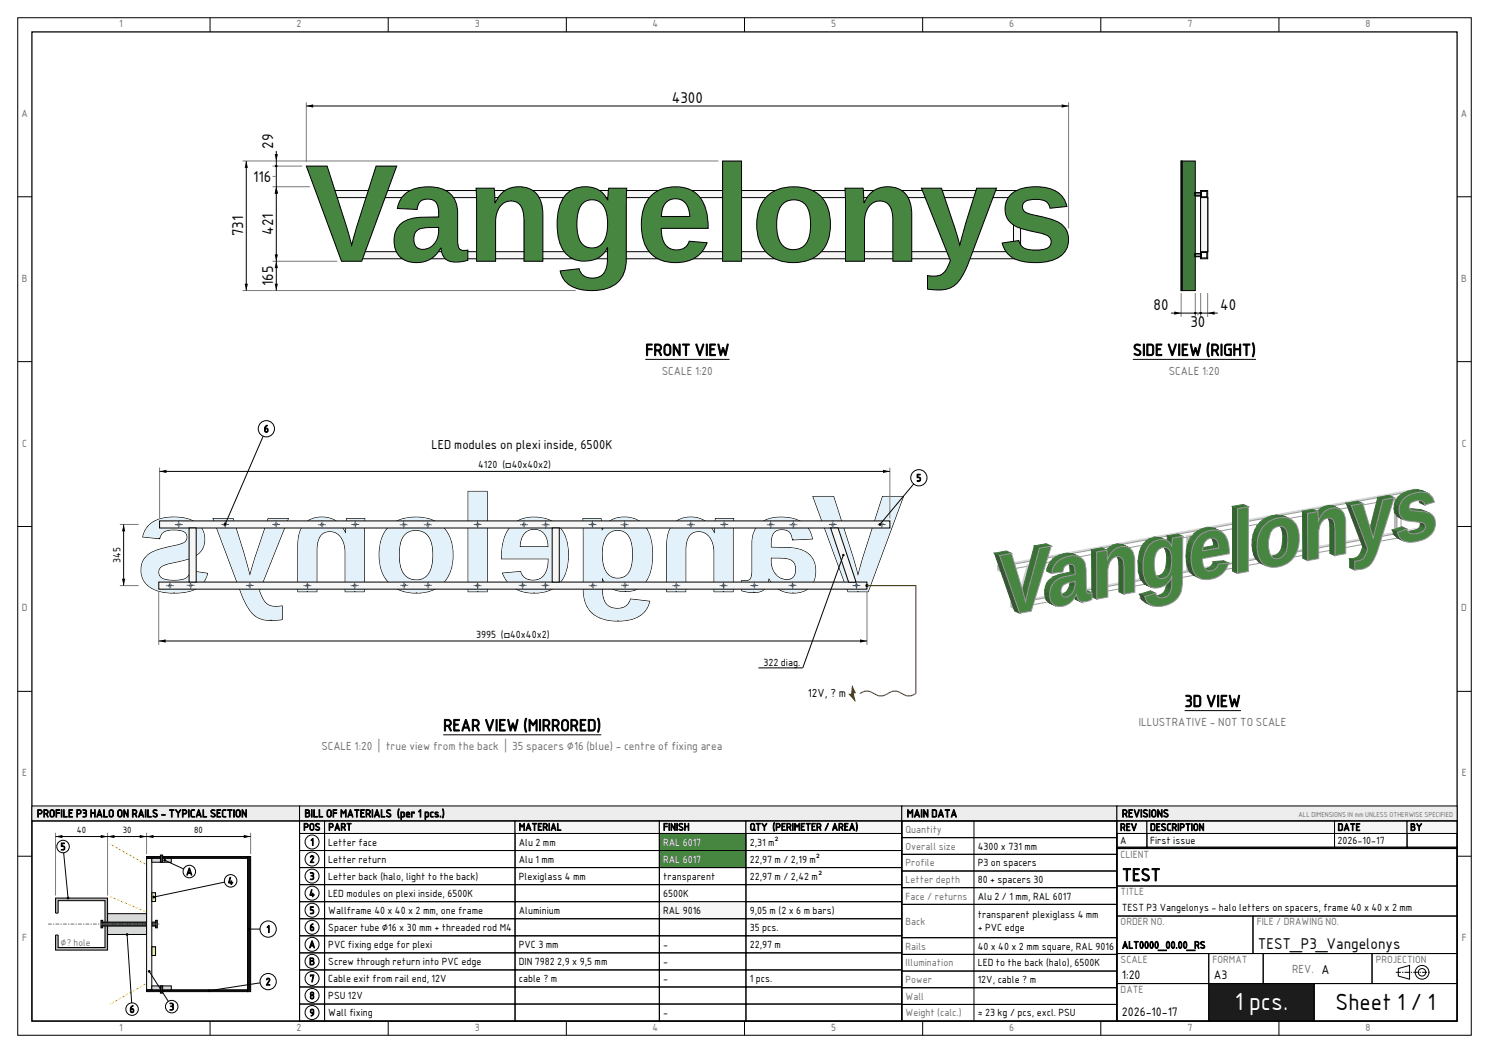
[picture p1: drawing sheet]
<svg xmlns="http://www.w3.org/2000/svg" width="420mm" height="297mm" viewBox="0 0 420 297" stroke-linecap="round" stroke-linejoin="round" font-family="sans-serif">
<defs><g id="words">
<text font-size="6.7" fill="#fff" x="348.3" y="285">1 pcs.</text>
<text font-size="6.3" x="376.7" y="285">Sheet 1 / 1</text>
<text font-size="4.9" x="316.5" y="248.5">TEST</text>
<g font-size="4.6">
<text x="182" y="100.3">FRONT VIEW</text>
<text x="319.5" y="100.3">SIDE VIEW (RIGHT)</text>
<text x="334.1" y="199.4">3D VIEW</text>
<text x="125" y="206.2">REAR VIEW (MIRRORED)</text>
</g>
<g font-size="4.2">
<text x="189.5" y="29">4300</text>
<text x="77.1" y="41.9" transform="rotate(-90 77.1 41.9)">29</text>
<text x="71.4" y="51.2">116</text>
<text x="68.6" y="66.6" transform="rotate(-90 68.6 66.6)">731</text>
<text x="77.1" y="66.2" transform="rotate(-90 77.1 66.2)">421</text>
<text x="77.1" y="80.7" transform="rotate(-90 77.1 80.7)">165</text>
<text x="325.4" y="87.4">80</text>
<text x="344.2" y="87.4">40</text>
<text x="335.8" y="92.4">30</text>
<text x="354.8" y="267.5">TEST_P3_Vangelonys</text>
</g>
<text font-size="3.5" x="121.7" y="126.6">LED modules on plexi inside, 6500K</text>
<g font-size="3.4">
<text x="316.5" y="276">1:20</text>
<text x="342.4" y="276">A3</text>
<text x="316.5" y="286.6">2026-10-17</text>
</g>
<g font-size="3.2" fill="#6e6e6e">
<text x="186.7" y="105.7">SCALE 1:20</text>
<text x="329.7" y="105.7">SCALE 1:20</text>
<text x="321.2" y="204.8">ILLUSTRATIVE - NOT TO SCALE</text>
<text x="90.6" y="211.6">SCALE 1:20 | true view from the back | 35 spacers ⌀16 (blue) - centre of fixing area</text>
<text x="364.5" y="274.4">REV. A</text>
</g>
<text font-size="3.2" x="227.9" y="196.7">12V, ? m</text>
<g font-size="3">
<text x="10.4" y="230.5">PROFILE P3 HALO ON RAILS - TYPICAL SECTION</text>
<text x="85.9" y="230.5">BILL OF MATERIALS (per 1 pcs.)</text>
<text x="255.8" y="230.5">MAIN DATA</text>
<text x="316.5" y="230.5">REVISIONS</text>
</g>
<g font-size="2.8" fill="#6e6e6e">
<text x="33.6" y="7.7">1</text>
<text x="83.7" y="7.7">2</text>
<text x="133.9" y="7.7">3</text>
<text x="184.1" y="7.7">4</text>
<text x="234.4" y="7.7">5</text>
<text x="284.7" y="7.7">6</text>
<text x="334.9" y="7.7">7</text>
<text x="385.2" y="7.7">8</text>
<text x="6.1" y="33">A</text>
<text x="412.1" y="33">A</text>
<text x="6.2" y="79.5">B</text>
<text x="412.2" y="79.5">B</text>
<text x="6.3" y="126">C</text>
<text x="412.3" y="126">C</text>
<text x="6.2" y="172.5">D</text>
<text x="412.2" y="172.5">D</text>
<text x="6.3" y="219">E</text>
<text x="412.3" y="219">E</text>
<text x="255.4" y="234.9">Quantity</text>
<text x="255.4" y="239.6">Overall size</text>
<text x="255.4" y="244.3">Profile</text>
<text x="316.1" y="242">CLIENT</text>
<text x="255.4" y="249">Letter depth</text>
<text x="255.4" y="253.7">Face / returns</text>
<text x="316.1" y="252.5">TITLE</text>
<text x="255.4" y="260.8">Back</text>
<text x="316.1" y="261">ORDER NO.</text>
<text x="354.5" y="261">FILE / DRAWING NO.</text>
<text x="6.3" y="265.5">F</text>
<text x="255.4" y="267.9">Rails</text>
<text x="412.3" y="265.5">F</text>
<text x="255.4" y="272.6">Illumination</text>
<text x="316.1" y="271.6">SCALE</text>
<text x="342" y="271.6">FORMAT</text>
<text x="388.1" y="271.6">PROJECTION</text>
<text x="255.4" y="277.3">Power</text>
<text x="255.4" y="282">Wall</text>
<text x="316.1" y="280.1">DATE</text>
<text x="255.4" y="286.7">Weight (calc.)</text>
<text x="33.6" y="290.7">1</text>
<text x="83.7" y="290.7">2</text>
<text x="133.9" y="290.7">3</text>
<text x="184.1" y="290.7">4</text>
<text x="234.4" y="290.7">5</text>
<text x="284.7" y="290.7">6</text>
<text x="334.9" y="290.7">7</text>
<text x="385.2" y="290.7">8</text>
</g>
<g font-size="2.8">
<text x="74.4" y="122">6</text>
<text x="134.9" y="132.1">4120 (□40x40x2)</text>
<text x="258.5" y="135.8">5</text>
<text x="34" y="158.8" transform="rotate(-90 34 158.8)">345</text>
<text x="134.3" y="179.9">3995 (□40x40x2)</text>
<text x="215.3" y="187.9">322 diag.</text>
<text x="17.1" y="239.8">5</text>
<text x="85.6" y="234.2">POS</text>
<text x="87.5" y="238.5">1</text>
<text x="92.6" y="234.2">PART</text>
<text x="92.6" y="238.5">Letter face</text>
<text x="146.3" y="234.2">MATERIAL</text>
<text x="146.3" y="238.5">Alu 2 mm</text>
<text x="187" y="234.2">FINISH</text>
<text x="211.5" y="234.2">QTY (PERIMETER / AREA)</text>
<text x="211.5" y="238.5">2,31 m²</text>
<text x="275.8" y="239.6">4300 x 731 mm</text>
<text x="315.9" y="234.3">REV</text>
<text x="315.9" y="238">A</text>
<text x="324.4" y="234.3">DESCRIPTION</text>
<text x="324.4" y="238">First issue</text>
<text x="377.3" y="234.3">DATE</text>
<text x="377.3" y="238">2026-10-17</text>
<text x="397.8" y="234.3">BY</text>
<text x="87.3" y="243.3">2</text>
<text x="92.6" y="243.3">Letter return</text>
<text x="146.3" y="243.3">Alu 1 mm</text>
<text x="211.5" y="243.3">22,97 m / 2,19 m²</text>
<text x="275.8" y="244.3">P3 on spacers</text>
<text x="52.5" y="246.8">A</text>
<text x="64.2" y="249.5">4</text>
<text x="87.3" y="248.1">3</text>
<text x="92.6" y="248.1">Letter back (halo, light to the back)</text>
<text x="146.3" y="248.1">Plexiglass 4 mm</text>
<text x="187" y="248.1">transparent</text>
<text x="211.5" y="248.1">22,97 m / 2,42 m²</text>
<text x="275.8" y="249">80 + spacers 30</text>
<text x="87.2" y="252.9">4</text>
<text x="87.3" y="257.7">5</text>
<text x="92.6" y="252.9">LED modules on plexi inside, 6500K</text>
<text x="92.6" y="257.8">Wallframe 40 x 40 x 2 mm, one frame</text>
<text x="146.3" y="257.8">Aluminium</text>
<text x="187" y="252.9">6500K</text>
<text x="187" y="257.8">RAL 9016</text>
<text x="211.5" y="257.8">9,05 m (2 x 6 m bars)</text>
<text x="275.8" y="253.7">Alu 2 / 1 mm, RAL 6017</text>
<text x="316.5" y="257">TEST P3 Vangelonys - halo letters on spacers, frame 40 x 40 x 2 mm</text>
<text x="75.1" y="263.1">1</text>
<text x="87.3" y="262.6">6</text>
<text x="92.6" y="262.6">Spacer tube ⌀16 x 30 mm + threaded rod M4</text>
<text x="211.5" y="262.6">35 pcs.</text>
<text x="275.8" y="259">transparent plexiglass 4 mm</text>
<text x="275.8" y="262.6">+ PVC edge</text>
<text x="87.1" y="267.4">A</text>
<text x="92.6" y="267.4">PVC fixing edge for plexi</text>
<text x="146.3" y="267.4">PVC 3 mm</text>
<text x="187" y="267.4">-</text>
<text x="211.5" y="267.4">22,97 m</text>
<text x="275.8" y="267.9">40 x 40 x 2 mm square, RAL 9016</text>
<text x="316.5" y="267.5">ALT0000_00.00_RS</text>
<text x="87.2" y="272.2">B</text>
<text x="92.6" y="272.2">Screw through return into PVC edge</text>
<text x="146.3" y="272.2">DIN 7982 2,9 x 9,5 mm</text>
<text x="187" y="272.2">-</text>
<text x="275.8" y="272.6">LED to the back (halo), 6500K</text>
<text x="74.9" y="277.9">2</text>
<text x="87.3" y="277">7</text>
<text x="87.3" y="281.8">8</text>
<text x="92.6" y="277">Cable exit from rail end, 12V</text>
<text x="92.6" y="281.8">PSU 12V</text>
<text x="146.3" y="277">cable ? m</text>
<text x="187" y="277">-</text>
<text x="211.5" y="277">1 pcs.</text>
<text x="275.8" y="277.3">12V, cable ? m</text>
<text x="36.6" y="285.6">6</text>
<text x="47.7" y="284.9">3</text>
<text x="87.3" y="286.6">9</text>
<text x="92.6" y="286.6">Wall fixing</text>
<text x="187" y="286.6">-</text>
<text x="275.8" y="286.7">≈ 23 kg / pcs, excl. PSU</text>
</g>
<g font-size="2.8" fill="#fff">
<text x="187" y="238.5">RAL 6017</text>
<text x="187" y="243.3">RAL 6017</text>
</g>
<text font-size="2.6" fill="#6e6e6e" x="17.1" y="266.9">⌀? hole</text>
<g font-size="2.5">
<text x="21.7" y="235.1">40</text>
<text x="34.6" y="235.1">30</text>
<text x="54.8" y="235.1">80</text>
</g>
<text font-size="1.9" fill="#6e6e6e" x="366.3" y="230.3">ALL DIMENSIONS IN mm UNLESS OTHERWISE SPECIFIED</text>
</g></defs>
<g fill="none" stroke="#000" stroke-width=".28">
<path d="M5 5h410v287h-410zM59.3 5v4M109.5 5v4M159.7 5v4M210 5v4M260.2 5v4M310.5 5v4M360.7 5v4M5 55.5h4M411 55.5h4M5 102h4M411 102h4"/>
<path d="M5 148.5h4M411 148.5h4M5 195h4M411 195h4M5 241.5h4M411 241.5h4M59.3 288v4M109.5 288v4M159.7 288v4M210 288v4M260.2 288v4M310.5 288v4"/>
<path d="M360.7 288v4"/>
</g>
<path d="M9 9h402v279h-402z" fill="none" stroke="#000" stroke-width=".35"/>
<g fill="#f6f6f6" stroke="#000" stroke-width=".28">
<path d="M90.2 53.7h206v2h-206z" fill-rule="evenodd"/>
<path d="M96.7 71h199.7v2h-199.7z" fill-rule="evenodd"/>
<path d="M104.8 55.7h2.1l-5.1 15.3h-2.1z" fill-rule="evenodd"/>
<path d="M183.5 55.7h2v15.3h-2z" fill-rule="evenodd"/>
<path d="M285.9 55.7h2v15.3h-2z" fill-rule="evenodd"/>
</g>
<g fill="#468641" stroke="#000" stroke-width=".28">
<path d="M203.8 45.4h5.4v28.3h-5.4z" fill-rule="evenodd"/>
<path d="M86.4 46.8h5.9l5.5 17.3 1.4 5.1 1.4-5.1 5.5-17.3h5.8l-9.9 26.9h-5.7z" fill-rule="evenodd"/>
<path d="M134.3 53.1h5.1l.2 4.1a7.1 7.1 0 0 1 12.2-2l.9 2 .4 2.5v14h-5.3v-11.6a5.2 5.2 0 0 0-2.2-5.1 4.2 4.2 0 0 0-5.6 3.6l-.2 2v11.1h-5.4z" fill-rule="evenodd"/>
<path d="M159.7 54.8a7.7 7.7 0 0 1 10.7 .1l1 1.5 .3-3.3h5.1l-.1 20a8 8 0 0 1-7.8 8.8 10.8 10.8 0 0 1-9.7-2.8l-.7-1.3-.5-1.4 5.4-.6a3.8 3.8 0 0 0 5 2.5 4.3 4.3 0 0 0 2.9-4.6l.1-3.8a7.5 7.5 0 0 1-11.7 1.7 13.7 13.7 0 0 1-2.5-10.5 10.5 10.5 0 0 1 2.5-6.3zM164.3 57.5a11.1 11.1 0 0 0-1.2 9.1 4 4 0 0 0 4.1 3.3 4 4 0 0 0 3.8-3.5 11 11 0 0 0-1.1-8.7 3.9 3.9 0 0 0-5.6-.2z" fill-rule="evenodd"/>
<path d="M238.3 53.1h5.1l.3 4.1a7.1 7.1 0 0 1 12.1-2l.9 2 .5 2.5v14h-5.4v-11.6a5.2 5.2 0 0 0-2.2-5.1 4.2 4.2 0 0 0-5.5 3.6l-.3 2v11.1h-5.3z" fill-rule="evenodd"/>
<path d="M285.2 54.8a12.2 12.2 0 0 1 10.3-1.8 6.7 6.7 0 0 1 5.4 5.2l-4.7 .5a3 3 0 0 0-3.4-2.4 4.3 4.3 0 0 0-4.2 1.2 2.02 2.02 0 0 0 1.8 2.8 27.6 27.6 0 0 1 9 2.9 5.9 5.9 0 0 1 1.8 6.1 5.9 5.9 0 0 1-4.8 4.2 16.5 16.5 0 0 1-10.7-.8l-1.2-.9-.9-1.1-.9-2.2 4.7-.7a3.5 3.5 0 0 0 4 2.7 6 6 0 0 0 4.7-1.1 2.14 2.14 0 0 0-1.6-3.3l-2.7-.7a13.2 13.2 0 0 1-6.8-2.7 5.7 5.7 0 0 1 .2-7.9z" fill-rule="evenodd"/>
<path d="M113.8 55.1a11.2 11.2 0 0 1 11.3-1.7 6.6 6.6 0 0 1 4 6.7v8.1a1.88 1.88 0 0 0 2 2.4l.9-.1v2.9a8.5 8.5 0 0 1-6.1-.2 5.3 5.3 0 0 1-1.6-3.2 7.5 7.5 0 0 1-11.9 2 6.5 6.5 0 0 1 4.2-10.5l1.7-.2 5.4-.1a4.9 4.9 0 0 0-1.4-4.7 3 3 0 0 0-4.6 2.6l-5.6-.3 .6-2zM117.6 65a3.5 3.5 0 0 0 .4 5.1 4.5 4.5 0 0 0 5.7-4.9v-1.1l-4 .2-1.4 .3z" fill-rule="evenodd"/>
<path d="M183.4 55.4a10.2 10.2 0 0 1 13.5-.4 13.1 13.1 0 0 1 2.9 9.4h-13.3a5.5 5.5 0 0 0 3 5.9 3.7 3.7 0 0 0 4.9-2.3l5 .5a8.9 8.9 0 0 1-9.9 5.5 8.7 8.7 0 0 1-8.5-8.5 12.8 12.8 0 0 1 2.4-10.1zM188 57l-.7 .8-.4 1.2-.3 2.1h8a4.5 4.5 0 0 0-3.5-5l-1.7 .1z" fill-rule="evenodd"/>
<path d="M216.2 55.5a12.1 12.1 0 0 1 13.3-1.6 9.8 9.8 0 0 1 4.7 9.5 9.8 9.8 0 0 1-10.4 10.7 9.7 9.7 0 0 1-10.3-10.7 11 11 0 0 1 2.7-7.9zM220.8 57.5a10.1 10.1 0 0 0-1.6 8.2 4.6 4.6 0 0 0 5.4 4.6 4.6 4.6 0 0 0 3.8-4.4 10.7 10.7 0 0 0-1.3-8.3 4.7 4.7 0 0 0-6.3-.1z" fill-rule="evenodd"/>
<path d="M259.9 53.1h5.7l3.6 10.8 1.5 5.2 1.7-6.3 3.1-9.7h5.6l-8.2 21.7a10.8 10.8 0 0 1-5.1 6.5 13.8 13.8 0 0 1-6.2 .2v-3.8a4.5 4.5 0 0 0 5.5-2.1l1-2.1z" fill-rule="evenodd"/>
</g>
<path d="M86.4 28.8v16.9M301.4 28.8v35.6M68.4 45.4h134.3M76.9 46.8h8.4M76.9 52.7h10.5M76.9 49.8h1M76.9 73.7h18.2M68.4 82h94" fill="none" stroke="#7a7a7a" stroke-width=".28"/>
<path d="M86.4 29.9h215M69.5 45.4v36.6M77.9 42.6v39.4M182 101.4h23.8" fill="none" stroke="#000" stroke-width=".28"/>
<g fill="#000">
<path d="M86.4 29.9l1.9-.5v1zM299.5 29.4l1.9 .5-1.9 .5zM69.5 45.4l.4 2h-.9zM77.5 43.5h.9l-.5 1.9zM77.9 52.7l.5 1.9h-.9zM77.5 71.8h.9l-.5 1.9zM77.9 73.7l.5 1.9h-.9zM69 80h.9l-.4 2zM77.5 80h.9l-.5 2z"/>
<circle cx="77.9" cy="46.8" r=".32"/>
</g>
<path d="M338.7 53.7h2v2h-2z" fill-rule="evenodd" fill="#f6f6f6" stroke="#000" stroke-width=".28"/>
<path d="M338.9 54h1.5v1.5h-1.5z" fill-rule="evenodd" fill="#fff" stroke="#000" stroke-width=".28"/>
<path d="M338.7 71h2v2h-2z" fill-rule="evenodd" fill="#f6f6f6" stroke="#000" stroke-width=".28"/>
<path d="M338.9 71.2h1.5v1.5h-1.5z" fill-rule="evenodd" fill="#fff" stroke="#000" stroke-width=".28"/>
<g fill="#f6f6f6" stroke="#000" stroke-width=".28">
<path d="M338.7 55.7h2v15.3h-2z" fill-rule="evenodd"/>
<path d="M338.7 55.7h2v15.3h-2z" fill-rule="evenodd"/>
<path d="M338.7 55.7h2v15.3h-2z" fill-rule="evenodd"/>
</g>
<path d="M333.2 45.4h4v36.6h-4z" fill-rule="evenodd" fill="#3f793b" stroke="#000" stroke-width=".28"/>
<path d="M333.2 45.4h.3v36.6h-.3z" fill-rule="evenodd" fill="#468641" stroke="#000" stroke-width=".28"/>
<g fill="#9a9ea3" stroke="#000" stroke-width=".28">
<path d="M337.2 54.3h1.5v.8h-1.5z" fill-rule="evenodd"/>
<path d="M337.2 54.3h1.5v.8h-1.5z" fill-rule="evenodd"/>
<path d="M337.2 54.4h1.5v.8h-1.5z" fill-rule="evenodd"/>
<path d="M337.2 54.4h1.5v.8h-1.5z" fill-rule="evenodd"/>
<path d="M337.2 54.4h1.5v.8h-1.5z" fill-rule="evenodd"/>
<path d="M337.2 54.4h1.5v.8h-1.5z" fill-rule="evenodd"/>
<path d="M337.2 54.4h1.5v.8h-1.5z" fill-rule="evenodd"/>
<path d="M337.2 54.4h1.5v.8h-1.5z" fill-rule="evenodd"/>
<path d="M337.2 71.5h1.5v.8h-1.5z" fill-rule="evenodd"/>
<path d="M337.2 71.5h1.5v.8h-1.5z" fill-rule="evenodd"/>
<path d="M337.2 71.5h1.5v.8h-1.5z" fill-rule="evenodd"/>
<path d="M337.2 71.5h1.5v.8h-1.5z" fill-rule="evenodd"/>
<path d="M337.2 71.5h1.5v.8h-1.5z" fill-rule="evenodd"/>
<path d="M337.2 71.6h1.5v.8h-1.5z" fill-rule="evenodd"/>
<path d="M337.2 71.6h1.5v.8h-1.5z" fill-rule="evenodd"/>
<path d="M337.2 71.6h1.5v.8h-1.5z" fill-rule="evenodd"/>
</g>
<path d="M333.2 82.7v6.7M337.1 82.7v6.7M337.9 88.3v.7M338.7 82.7v6.7M340.6 82.7v6.7" fill="none" stroke="#7a7a7a" stroke-width=".28"/>
<path d="M330.3 88.3h13.2M319.5 101.4h34.8" fill="none" stroke="#000" stroke-width=".28"/>
<g fill="#000">
<path d="M331.2 87.9l2 .4-2 .5zM340.7 88.3l1.9-.4v.9z"/>
<circle cx="337.2" cy="88.3" r=".32"/>
<circle cx="338.7" cy="88.3" r=".32"/>
</g>
<path d="M132 138.6h5.4v28.3h-5.4z" fill-rule="evenodd" fill="#468641" stroke="#000" stroke-width=".28"/>
<path d="M132.1 138.6h5.3v28.2h-2.4l-.2-.2-.2 .2h-2.5z" fill-rule="evenodd" fill="#e3f1fa"/>
<path d="M229.3 140h5.8l5.5 17.3 1.4 5 1.4-5 5.5-17.3h5.9l-9.9 26.9h-5.7z" fill-rule="evenodd" fill="#468641" stroke="#000" stroke-width=".28"/>
<path d="M229.4 140.1h5.7l5.5 17.2 1.4 5.1 1.4-5.1 5.6-17.2h5.8l-9.9 26.7h-2.7l-.2-.2-.2 .2h-2.6z" fill-rule="evenodd" fill="#e3f1fa"/>
<path d="M190.3 147.4a7.2 7.2 0 0 1 11.3 3l.2-4.1h5.1l-.1 20.6h-5.4v-11.1a5.4 5.4 0 0 0-3.7-5.9 3.4 3.4 0 0 0-4.1 3.3l-.2 2.1v11.6h-5.3v-13.1a8.4 8.4 0 0 1 2.2-6.4z" fill-rule="evenodd" fill="#468641" stroke="#000" stroke-width=".28"/>
<path d="M190.3 147.5a7.2 7.2 0 0 1 11.3 2.9l.3-4.1h5l-.2 20.5h-2.4l-.2-.2-.2 .2h-2.4v-11a5.3 5.3 0 0 0-3.9-5.9 3.7 3.7 0 0 0-4.2 4.1v12.8h-2.5l-.2-.2-.2 .2h-2.4v-13.1a8.4 8.4 0 0 1 2.2-6.2z" fill-rule="evenodd" fill="#e3f1fa"/>
<path d="M164.4 146.3l.2 20a8 8 0 0 0 7.7 8.7 10.8 10.8 0 0 0 9.7-2.7l.8-1.3 .4-1.4-5.3-.6a3.8 3.8 0 0 1-5.1 2.5 4.3 4.3 0 0 1-2.9-4.6l-.1-3.8a7.5 7.5 0 0 0 11.8 1.7 13.7 13.7 0 0 0 2.4-10.5 8.3 8.3 0 0 0-6.1-8.3 6.9 6.9 0 0 0-8.1 3.6l-.3-3.3zM171.7 150.5a3.9 3.9 0 0 1 6.4 2.4 13 13 0 0 1-.7 8.5 4 4 0 0 1-4.2 1.6 4 4 0 0 1-3-3.5 11 11 0 0 1 1.1-8.6z" fill-rule="evenodd" fill="#468641" stroke="#000" stroke-width=".28"/>
<path d="M164.5 146.3h5l.2 3.3a7.5 7.5 0 0 1 7.9-3.6 7.5 7.5 0 0 1 6 6.2 15.8 15.8 0 0 1-1.7 12.1 5.9 5.9 0 0 1-5.3 2.4 6.4 6.4 0 0 1-6.8-3.7v3.3a4.8 4.8 0 0 0 2.9 5.2 3.9 3.9 0 0 0 5.2-2.5l5.3 .6a7.5 7.5 0 0 1-7.8 5.5l-1-.1a8.2 8.2 0 0 1-9.7-7.3zM171.5 150.6a10.4 10.4 0 0 0-1.4 8.8 4.1 4.1 0 0 0 4.3 3.8 4.1 4.1 0 0 0 3.9-4.1 11.4 11.4 0 0 0-1.3-8.4 3.9 3.9 0 0 0-5.5-.1z" fill-rule="evenodd" fill="#e3f1fa"/>
<path d="M86.2 147.4a7.2 7.2 0 0 1 11.3 3l.3-4.1h5.1l-.2 20.6h-5.3v-11.1a5.4 5.4 0 0 0-3.7-5.9 3.4 3.4 0 0 0-4.2 3.3l-.1 2.1v11.6h-5.4v-13.1a8.4 8.4 0 0 1 2.2-6.4z" fill-rule="evenodd" fill="#468641" stroke="#000" stroke-width=".28"/>
<path d="M86.2 147.5a7.2 7.2 0 0 1 11.3 2.9l.3-4.1h5l-.1 20.5h-2.4l-.2-.2-.2 .2h-2.5v-11a5.3 5.3 0 0 0-3.9-5.9 3.7 3.7 0 0 0-4.1 4.1l-.1 12.8h-2.4l-.2-.2-.2 .2h-2.4v-13.1a8.4 8.4 0 0 1 2.1-6.2z" fill-rule="evenodd" fill="#e3f1fa"/>
<path d="M41.9 148.2a12 12 0 0 1 11.6-1.7 5.7 5.7 0 0 1 4.2 5.9 5.7 5.7 0 0 1-4.8 5.3l-2.5 .7a11.5 11.5 0 0 0-5.1 1.6 2.15 2.15 0 0 0-.3 2.4 2.15 2.15 0 0 0 2.1 1.2 8.2 8.2 0 0 0 5.7-.8l.6-.7 .4-1.1 4.7 .7a7 7 0 0 1-6.6 5.4 13.5 13.5 0 0 1-10.2-2 5.8 5.8 0 0 1-1.7-6 5.8 5.8 0 0 1 4.7-4.1l3.6-.9a6.7 6.7 0 0 0 4.3-1.8 1.98 1.98 0 0 0-1.9-2.8 5.6 5.6 0 0 0-5.2 1.1l-.5 1.3-4.7-.5 .8-2.1z" fill-rule="evenodd" fill="#468641" stroke="#000" stroke-width=".28"/>
<path d="M42.2 148a12.5 12.5 0 0 1 10.9-1.6 5.7 5.7 0 0 1 4.6 5.9 5.7 5.7 0 0 1-5 5.4l-2.2 .6a10.5 10.5 0 0 0-5.5 1.9 2.25 2.25 0 0 0 .1 2.4 2.25 2.25 0 0 0 2.1 1 8 8 0 0 0 5.7-.8l1-1.7 4.6 .7a7.3 7.3 0 0 1-7.4 5.3h-1.9a9.1 9.1 0 0 1-8.7-3.5 5.8 5.8 0 0 1 4.4-8.6l5.8-1.4a2.08 2.08 0 0 0 1.9-1.2 2.08 2.08 0 0 0-.3-2.2 6.6 6.6 0 0 0-6.6 .2l-.7 1.3-.3 .2-4.4-.5a6.2 6.2 0 0 1 1.9-3.4z" fill-rule="evenodd" fill="#e3f1fa"/>
<path d="M214.2 147.8a7 7 0 0 0-2.1 5.5v8.1a1.88 1.88 0 0 1-2 2.4l-.8-.1v2.9a8.5 8.5 0 0 0 6-.2 5.3 5.3 0 0 0 1.6-3.2 7.5 7.5 0 0 0 11.9 1.9 6.5 6.5 0 0 0-4.2-10.4l-1.7-.2-5.4-.1a4.9 4.9 0 0 1 1.4-4.7 3 3 0 0 1 4.6 2.6l5.6-.3a7.1 7.1 0 0 0-7-6 9.9 9.9 0 0 0-7.9 1.8zM217.5 157.3l2.7 .1a4.2 4.2 0 0 1 3.9 1.4 3.5 3.5 0 0 1-.9 4.5 4.5 4.5 0 0 1-5.7-4.9z" fill-rule="evenodd" fill="#468641" stroke="#000" stroke-width=".28"/>
<path d="M214 148.1a10.6 10.6 0 0 1 9.8-1.8 6.7 6.7 0 0 1 5.3 5.7l-5.1 .2-.2-.2-.2 .2a2.87 2.87 0 0 0-3.9-2.8 3.3 3.3 0 0 0-2.3 3.9l.1 1.1 4.7 .1a7.2 7.2 0 0 1 7.6 4.4 6.1 6.1 0 0 1-4.1 8.1l-1.4 .2-.4-.1a7.3 7.3 0 0 1-7.1-3.9 3.6 3.6 0 0 1-4.3 3.7l-1 .1-2.2-.4v-2.8h.3a1.87 1.87 0 0 0 2.5-2.1l.1-9.4a6.8 6.8 0 0 1 1.8-4.2zM217.5 157.3a5.7 5.7 0 0 0 2.4 5.7 2.84 2.84 0 0 0 4.5-1.4 3.2 3.2 0 0 0-3.6-4.2z" fill-rule="evenodd" fill="#e3f1fa"/>
<path d="M144.4 148.2a13.1 13.1 0 0 0-2.9 9.4h13.2a5.5 5.5 0 0 1-3 5.9 3.7 3.7 0 0 1-4.9-2.3l-5 .5a8.9 8.9 0 0 0 9.9 5.5 8.7 8.7 0 0 0 8.5-8.5 11.9 11.9 0 0 0-3-10.6 10.3 10.3 0 0 0-12.8 .1zM148.2 150.1a3.9 3.9 0 0 1 4.3-.4 3.9 3.9 0 0 1 2.1 3.8v.7h-8a5.8 5.8 0 0 1 1.6-4.1z" fill-rule="evenodd" fill="#468641" stroke="#000" stroke-width=".28"/>
<path d="M144.4 148.2a10.1 10.1 0 0 1 13.6 .8 14.3 14.3 0 0 1 1.5 12.5 8.3 8.3 0 0 1-9 5.6 8.2 8.2 0 0 1-8.7-5.4l5-.4a3.9 3.9 0 0 0 3.6 2.4 3.9 3.9 0 0 0 3.7-2.3l.5-2 .1-1.8h-13.2a12.9 12.9 0 0 1 2.9-9.4zM147.9 150.4a6.2 6.2 0 0 0-1.3 3.9h8.1a4.2 4.2 0 0 0-4.7-5l-1.1 .3z" fill-rule="evenodd" fill="#e3f1fa"/>
<path d="M109.6 148.6a13 13 0 0 0-1.4 13.7 9.9 9.9 0 0 0 10.3 4.9 9.5 9.5 0 0 0 9.2-9.6 10.5 10.5 0 0 0-4.8-10.5 12.7 12.7 0 0 0-12.6 1zM114.1 150.8a4.7 4.7 0 0 1 5-.9 4.7 4.7 0 0 1 2.8 4.1 10.8 10.8 0 0 1-1.3 8.3 4.6 4.6 0 0 1-5 1 4.6 4.6 0 0 1-2.8-4.2 10.7 10.7 0 0 1 1.3-8.3z" fill-rule="evenodd" fill="#468641" stroke="#000" stroke-width=".28"/>
<path d="M109.8 148.5a12.3 12.3 0 0 1 12.5-1.6 10.3 10.3 0 0 1 5.4 10.8 9.3 9.3 0 0 1-10.1 9.4 9.5 9.5 0 0 1-10.6-10.3 11.2 11.2 0 0 1 2.8-8.3zM114.1 150.8a11.4 11.4 0 0 0-1.2 9 4.6 4.6 0 0 0 4.7 3.8 4.6 4.6 0 0 0 4.3-4.4 11 11 0 0 0-1.3-8.4 4.7 4.7 0 0 0-6.5 0z" fill-rule="evenodd" fill="#e3f1fa"/>
<path d="M60.1 146.3h5.6l3.1 9.7 1.7 6.3 1.5-5.2 3.6-10.8h5.7l-8.1 20.4 .2 .6a4.7 4.7 0 0 0 3.5 3.7l2.7-.1v3.8l-.5 .1a9 9 0 0 1-7.9-1.8l-1.3-1.7-1.6-3.3z" fill-rule="evenodd" fill="#468641" stroke="#000" stroke-width=".28"/>
<path d="M60.2 146.3h5.5l4.8 16 5.2-16h5.6l-8.2 20.4a5.8 5.8 0 0 0 3.4 4.3h3.1v3.7l-2.5 .2-.5-.1a6.5 6.5 0 0 1-7-4.2l-1.3-2.6z" fill-rule="evenodd" fill="#e3f1fa"/>
<g fill="#f6f6f6" stroke="#000" stroke-width=".28">
<path d="M45 146.9h206v2h-206z" fill-rule="evenodd"/>
<path d="M44.8 164.2h199.7v2h-199.7z" fill-rule="evenodd"/>
<path d="M234.3 148.9h2.1l5.1 15.3h-2.1z" fill-rule="evenodd"/>
<path d="M155.8 148.9h2v15.3h-2z" fill-rule="evenodd"/>
<path d="M53.3 148.9h2v15.3h-2z" fill-rule="evenodd"/>
</g>
<circle cx="134.7" cy="147.9" r=".42" fill="#fff" stroke="#1f5fd0" stroke-width=".28" stroke-dasharray=".4 .2" stroke-linecap="butt"/>
<path d="M133.6 147.9h2.3M134.7 146.8v2.3" fill="none" stroke="#1f5fd0" stroke-width=".28"/>
<circle cx="134.7" cy="165.2" r=".42" fill="#fff" stroke="#1f5fd0" stroke-width=".28" stroke-dasharray=".4 .2" stroke-linecap="butt"/>
<path d="M133.6 165.2h2.3M134.7 164v2.3" fill="none" stroke="#1f5fd0" stroke-width=".28"/>
<circle cx="241.6" cy="165.2" r=".42" fill="#fff" stroke="#1f5fd0" stroke-width=".28" stroke-dasharray=".4 .2" stroke-linecap="butt"/>
<path d="M240.4 165.2h2.3M241.6 164v2.3" fill="none" stroke="#1f5fd0" stroke-width=".28"/>
<circle cx="248.7" cy="147.9" r=".42" fill="#fff" stroke="#1f5fd0" stroke-width=".28" stroke-dasharray=".4 .2" stroke-linecap="butt"/>
<path d="M247.6 147.9h2.3M248.7 146.8v2.3" fill="none" stroke="#1f5fd0" stroke-width=".28"/>
<circle cx="234.9" cy="147.9" r=".42" fill="#fff" stroke="#1f5fd0" stroke-width=".28" stroke-dasharray=".4 .2" stroke-linecap="butt"/>
<path d="M233.8 147.9h2.3M234.9 146.8v2.2" fill="none" stroke="#1f5fd0" stroke-width=".28"/>
<circle cx="190.7" cy="165.2" r=".42" fill="#fff" stroke="#1f5fd0" stroke-width=".28" stroke-dasharray=".4 .2" stroke-linecap="butt"/>
<path d="M189.6 165.2h2.3M190.7 164v2.3" fill="none" stroke="#1f5fd0" stroke-width=".28"/>
<circle cx="204.3" cy="147.9" r=".42" fill="#fff" stroke="#1f5fd0" stroke-width=".28" stroke-dasharray=".4 .2" stroke-linecap="butt"/>
<path d="M203.1 147.9h2.3M204.3 146.8v2.3" fill="none" stroke="#1f5fd0" stroke-width=".28"/>
<circle cx="204.1" cy="165.2" r=".42" fill="#fff" stroke="#1f5fd0" stroke-width=".28" stroke-dasharray=".4 .2" stroke-linecap="butt"/>
<path d="M203 165.2h2.2M204.1 164v2.3" fill="none" stroke="#1f5fd0" stroke-width=".28"/>
<circle cx="194.9" cy="148" r=".42" fill="#fff" stroke="#1f5fd0" stroke-width=".28" stroke-dasharray=".4 .2" stroke-linecap="butt"/>
<path d="M193.7 148h2.3M194.9 146.9v2.2" fill="none" stroke="#1f5fd0" stroke-width=".28"/>
<circle cx="167.1" cy="147.9" r=".42" fill="#fff" stroke="#1f5fd0" stroke-width=".28" stroke-dasharray=".4 .2" stroke-linecap="butt"/>
<path d="M166 147.9h2.2M167.1 146.8v2.3" fill="none" stroke="#1f5fd0" stroke-width=".28"/>
<circle cx="176.3" cy="165.1" r=".42" fill="#fff" stroke="#1f5fd0" stroke-width=".28" stroke-dasharray=".4 .2" stroke-linecap="butt"/>
<path d="M175.2 165.1h2.2M176.3 164v2.2" fill="none" stroke="#1f5fd0" stroke-width=".28"/>
<circle cx="176.2" cy="148" r=".42" fill="#fff" stroke="#1f5fd0" stroke-width=".28" stroke-dasharray=".4 .2" stroke-linecap="butt"/>
<path d="M175.1 148h2.2M176.2 146.9v2.2" fill="none" stroke="#1f5fd0" stroke-width=".28"/>
<circle cx="167.2" cy="165.2" r=".42" fill="#fff" stroke="#1f5fd0" stroke-width=".28" stroke-dasharray=".4 .2" stroke-linecap="butt"/>
<path d="M166.1 165.2h2.2M167.2 164v2.3" fill="none" stroke="#1f5fd0" stroke-width=".28"/>
<circle cx="86.7" cy="165.2" r=".42" fill="#fff" stroke="#1f5fd0" stroke-width=".28" stroke-dasharray=".4 .2" stroke-linecap="butt"/>
<path d="M85.6 165.2h2.2M86.7 164v2.3" fill="none" stroke="#1f5fd0" stroke-width=".28"/>
<circle cx="100.2" cy="147.9" r=".42" fill="#fff" stroke="#1f5fd0" stroke-width=".28" stroke-dasharray=".4 .2" stroke-linecap="butt"/>
<path d="M99.1 147.9h2.2M100.2 146.8v2.3" fill="none" stroke="#1f5fd0" stroke-width=".28"/>
<circle cx="100" cy="165.2" r=".42" fill="#fff" stroke="#1f5fd0" stroke-width=".28" stroke-dasharray=".4 .2" stroke-linecap="butt"/>
<path d="M98.9 165.2h2.3M100 164v2.3" fill="none" stroke="#1f5fd0" stroke-width=".28"/>
<circle cx="90.8" cy="148" r=".42" fill="#fff" stroke="#1f5fd0" stroke-width=".28" stroke-dasharray=".4 .2" stroke-linecap="butt"/>
<path d="M89.7 148h2.2M90.8 146.9v2.2" fill="none" stroke="#1f5fd0" stroke-width=".28"/>
<circle cx="53.8" cy="165.1" r=".42" fill="#fff" stroke="#1f5fd0" stroke-width=".28" stroke-dasharray=".4 .2" stroke-linecap="butt"/>
<path d="M52.7 165.1h2.2M53.8 164v2.2" fill="none" stroke="#1f5fd0" stroke-width=".28"/>
<circle cx="50.4" cy="148" r=".42" fill="#fff" stroke="#1f5fd0" stroke-width=".28" stroke-dasharray=".4 .2" stroke-linecap="butt"/>
<path d="M49.3 148h2.3M50.4 146.8v2.3" fill="none" stroke="#1f5fd0" stroke-width=".28"/>
<circle cx="47.9" cy="165.2" r=".42" fill="#fff" stroke="#1f5fd0" stroke-width=".28" stroke-dasharray=".4 .2" stroke-linecap="butt"/>
<path d="M46.8 165.2h2.3M47.9 164v2.3" fill="none" stroke="#1f5fd0" stroke-width=".28"/>
<circle cx="212.8" cy="165.2" r=".42" fill="#fff" stroke="#1f5fd0" stroke-width=".28" stroke-dasharray=".4 .2" stroke-linecap="butt"/>
<path d="M211.6 165.2h2.3M212.8 164v2.3" fill="none" stroke="#1f5fd0" stroke-width=".28"/>
<circle cx="223.8" cy="148" r=".42" fill="#fff" stroke="#1f5fd0" stroke-width=".28" stroke-dasharray=".4 .2" stroke-linecap="butt"/>
<path d="M222.6 148h2.3M223.8 146.9v2.2" fill="none" stroke="#1f5fd0" stroke-width=".28"/>
<circle cx="223.6" cy="165.1" r=".42" fill="#fff" stroke="#1f5fd0" stroke-width=".28" stroke-dasharray=".4 .2" stroke-linecap="butt"/>
<path d="M222.5 165.1h2.2M223.6 164v2.2" fill="none" stroke="#1f5fd0" stroke-width=".28"/>
<circle cx="217.4" cy="148" r=".42" fill="#fff" stroke="#1f5fd0" stroke-width=".28" stroke-dasharray=".4 .2" stroke-linecap="butt"/>
<path d="M216.3 148h2.2M217.4 146.9v2.2" fill="none" stroke="#1f5fd0" stroke-width=".28"/>
<circle cx="147.4" cy="165.1" r=".42" fill="#fff" stroke="#1f5fd0" stroke-width=".28" stroke-dasharray=".4 .2" stroke-linecap="butt"/>
<path d="M146.3 165.1h2.3M147.4 164v2.2" fill="none" stroke="#1f5fd0" stroke-width=".28"/>
<circle cx="153.9" cy="148" r=".42" fill="#fff" stroke="#1f5fd0" stroke-width=".28" stroke-dasharray=".4 .2" stroke-linecap="butt"/>
<path d="M152.8 148h2.3M153.9 146.9v2.2" fill="none" stroke="#1f5fd0" stroke-width=".28"/>
<circle cx="153.9" cy="165.1" r=".42" fill="#fff" stroke="#1f5fd0" stroke-width=".28" stroke-dasharray=".4 .2" stroke-linecap="butt"/>
<path d="M152.7 165.1h2.3M153.9 164v2.2" fill="none" stroke="#1f5fd0" stroke-width=".28"/>
<circle cx="147.8" cy="148" r=".42" fill="#fff" stroke="#1f5fd0" stroke-width=".28" stroke-dasharray=".4 .2" stroke-linecap="butt"/>
<path d="M146.7 148h2.2M147.8 146.9v2.2" fill="none" stroke="#1f5fd0" stroke-width=".28"/>
<circle cx="113.9" cy="148" r=".42" fill="#fff" stroke="#1f5fd0" stroke-width=".28" stroke-dasharray=".4 .2" stroke-linecap="butt"/>
<path d="M112.8 148h2.2M113.9 146.9v2.2" fill="none" stroke="#1f5fd0" stroke-width=".28"/>
<circle cx="120.7" cy="165.1" r=".42" fill="#fff" stroke="#1f5fd0" stroke-width=".28" stroke-dasharray=".4 .2" stroke-linecap="butt"/>
<path d="M119.6 165.1h2.3M120.7 164v2.2" fill="none" stroke="#1f5fd0" stroke-width=".28"/>
<circle cx="120.7" cy="148" r=".42" fill="#fff" stroke="#1f5fd0" stroke-width=".28" stroke-dasharray=".4 .2" stroke-linecap="butt"/>
<path d="M119.5 148h2.3M120.7 146.9v2.2" fill="none" stroke="#1f5fd0" stroke-width=".28"/>
<circle cx="114" cy="165.1" r=".42" fill="#fff" stroke="#1f5fd0" stroke-width=".28" stroke-dasharray=".4 .2" stroke-linecap="butt"/>
<path d="M112.9 165.1h2.2M114 164v2.2" fill="none" stroke="#1f5fd0" stroke-width=".28"/>
<circle cx="63.5" cy="147.9" r=".42" fill="#fff" stroke="#1f5fd0" stroke-width=".28" stroke-dasharray=".4 .2" stroke-linecap="butt"/>
<path d="M62.4 147.9h2.2M63.5 146.8v2.2" fill="none" stroke="#1f5fd0" stroke-width=".28"/>
<circle cx="70.5" cy="165.1" r=".42" fill="#fff" stroke="#1f5fd0" stroke-width=".28" stroke-dasharray=".4 .2" stroke-linecap="butt"/>
<path d="M69.4 165.1h2.2M70.5 164v2.3" fill="none" stroke="#1f5fd0" stroke-width=".28"/>
<circle cx="77.9" cy="147.9" r=".42" fill="#fff" stroke="#1f5fd0" stroke-width=".28" stroke-dasharray=".4 .2" stroke-linecap="butt"/>
<path d="M76.7 147.9h2.3M77.9 146.8v2.2" fill="none" stroke="#1f5fd0" stroke-width=".28"/>
<path d="M45 131.9v14.3M251 131.9v14.3M33.8 147.9h5.3M33.8 165.2h5.3M44.8 166.9v15M244.5 166.9v15" fill="none" stroke="#7a7a7a" stroke-width=".28"/>
<path d="M45 133h206M34.9 147.9v17.3M237.9 156.6l-11.5 31.8h-12.5M44.8 180.8h199.7" fill="none" stroke="#000" stroke-width=".28"/>
<g fill="#000">
<path d="M45 133l1.9-.5v.9zM249.1 132.5l1.9 .5-1.9 .4zM34.9 147.9l.4 2h-.9zM34.4 163.2h.9l-.4 2zM44.8 180.8l1.9-.5v1zM242.6 180.3l1.9 .5-1.9 .5z"/>
<circle cx="237.9" cy="156.6" r=".35"/>
<circle cx="244.5" cy="165.2" r=".46"/>
</g>
<path d="M244.5 165.2h13.8v30.4a3.4 3.4 0 0 1-4.4-.3 3.9 3.9 0 0 0-4.2 .7 4 4 0 0 1-4-.8 3 3 0 0 0-3.2 .4" fill="none" stroke="#e2001a" stroke-width=".32"/>
<path d="M240.4 193.7l.9 1.7h-.7l.5 2.2-1.5-1.8h.6z" fill-rule="evenodd" fill="#d0021b" stroke="#d0021b" stroke-width=".28"/>
<g fill="#fff">
<path d="M227.4 193.6h11.8v3.7h-11.8z" fill-rule="evenodd"/>
<path d="M121.2 123.2h52.2v4h-52.2z" fill-rule="evenodd"/>
</g>
<path d="M259.2 134.8l-11 13.1" fill="none" stroke="#000" stroke-width=".28"/>
<circle cx="248.2" cy="147.9" r=".39" fill="#000"/>
<circle cx="259.2" cy="134.8" r="2.29" fill="#fff" stroke="#000" stroke-width=".28"/>
<path d="M75.1 120.9l-11.6 27M125 207.3h44.6" fill="none" stroke="#000" stroke-width=".28"/>
<circle cx="63.5" cy="147.9" r=".39" fill="#000"/>
<circle cx="75.1" cy="120.9" r="2.29" fill="#fff" stroke="#000" stroke-width=".28"/>
<path d="M393.3 140.3l.7 .4v9.8l-.7-.3z" fill-rule="evenodd" fill="#b8b8b8" stroke="#b8b8b8" stroke-width=".28"/>
<path d="M393.3 140.3l1.2-.2 .7 .4-1.2 .2z" fill-rule="evenodd" fill="#d8d8d8" stroke="#d8d8d8" stroke-width=".28"/>
<path d="M394 140.7l1.2-.2v9.8l-1.2 .2z" fill-rule="evenodd" fill="#fff" stroke="#9a9a9a" stroke-width=".28"/>
<path d="M285.1 169.9l114.3-20.8 .7 .3-114.2 20.9z" fill-rule="evenodd" fill="#d8d8d8" stroke="#d8d8d8" stroke-width=".28"/>
<path d="M285.1 169.9l.8 .4v1.3l-.8-.4z" fill-rule="evenodd" fill="#b8b8b8" stroke="#b8b8b8" stroke-width=".28"/>
<path d="M285.9 170.3l114.2-20.9v1.3l-114.2 20.9z" fill-rule="evenodd" fill="#fff" stroke="#9a9a9a" stroke-width=".28"/>
<path d="M281.4 159.5l117.8-21.5 .7 .3-117.7 21.5z" fill-rule="evenodd" fill="#d8d8d8" stroke="#d8d8d8" stroke-width=".28"/>
<path d="M281.4 159.5l.8 .3v1.3l-.8-.3z" fill-rule="evenodd" fill="#b8b8b8" stroke="#b8b8b8" stroke-width=".28"/>
<path d="M282.2 159.8l117.7-21.5v1.3l-117.7 21.5z" fill-rule="evenodd" fill="#fff" stroke="#9a9a9a" stroke-width=".28"/>
<path d="M334.8 151l.7 .4v9.8l-.7-.3z" fill-rule="evenodd" fill="#b8b8b8" stroke="#b8b8b8" stroke-width=".28"/>
<path d="M334.8 151l1.1-.2 .7 .4-1.1 .2z" fill-rule="evenodd" fill="#d8d8d8" stroke="#d8d8d8" stroke-width=".28"/>
<path d="M335.5 151.4l1.1-.2v9.8l-1.1 .2z" fill-rule="evenodd" fill="#fff" stroke="#9a9a9a" stroke-width=".28"/>
<path d="M289.8 159.3l.7 .3-2.9 10.4-.7-.4z" fill-rule="evenodd" fill="#cecece" stroke="#cecece" stroke-width=".28"/>
<path d="M289.8 159.3l1.2-.3 .7 .4-1.2 .2z" fill-rule="evenodd" fill="#d8d8d8" stroke="#d8d8d8" stroke-width=".28"/>
<path d="M290.5 159.6l1.2-.2-2.9 10.3-1.2 .3z" fill-rule="evenodd" fill="#fff" stroke="#9a9a9a" stroke-width=".28"/>
<path d="M398 150.4l.8 .5z" fill-rule="evenodd" fill="#55575a" stroke="#55575a" stroke-width=".28"/>
<path d="M398.3 150.1l.5 .3-.2 .3-.6-.3z" fill-rule="evenodd" fill="#8e9196" stroke="#8e9196" stroke-width=".28"/>
<path d="M398.8 150.4l.2 .2-.2 .3-.2-.2z" fill-rule="evenodd" fill="#9a9ea3" stroke="#9a9a9a" stroke-width=".28"/>
<path d="M394.7 151l.8 .4z" fill-rule="evenodd" fill="#55575a" stroke="#55575a" stroke-width=".28"/>
<path d="M394.9 150.7l.6 .2-.3 .3-.5-.2z" fill-rule="evenodd" fill="#8e9196" stroke="#8e9196" stroke-width=".28"/>
<path d="M395.5 150.9l.2 .2-.2 .3-.3-.2z" fill-rule="evenodd" fill="#9a9ea3" stroke="#9a9a9a" stroke-width=".28"/>
<path d="M396.6 139.6l.8 .4z" fill-rule="evenodd" fill="#55575a" stroke="#55575a" stroke-width=".28"/>
<path d="M396.9 139.3l.5 .2-.2 .3-.6-.2z" fill-rule="evenodd" fill="#8e9196" stroke="#8e9196" stroke-width=".28"/>
<path d="M397.4 139.5l.2 .2-.2 .3-.2-.2z" fill-rule="evenodd" fill="#9a9ea3" stroke="#9a9a9a" stroke-width=".28"/>
<path d="M385.1 152.7l.8 .5z" fill-rule="evenodd" fill="#55575a" stroke="#55575a" stroke-width=".28"/>
<path d="M385.4 152.4l.5 .3-.2 .3-.6-.3z" fill-rule="evenodd" fill="#8e9196" stroke="#8e9196" stroke-width=".28"/>
<path d="M385.9 152.7l.2 .2-.2 .3-.2-.2z" fill-rule="evenodd" fill="#9a9ea3" stroke="#9a9a9a" stroke-width=".28"/>
<path d="M389.2 140.9l.7 .5z" fill-rule="evenodd" fill="#55575a" stroke="#55575a" stroke-width=".28"/>
<path d="M389.4 140.6l.5 .3-.2 .3-.5-.3z" fill-rule="evenodd" fill="#8e9196" stroke="#8e9196" stroke-width=".28"/>
<path d="M389.9 140.9l.2 .2-.2 .3-.2-.2z" fill-rule="evenodd" fill="#9a9ea3" stroke="#9a9a9a" stroke-width=".28"/>
<path d="M375.9 154.5l.7 .4z" fill-rule="evenodd" fill="#55575a" stroke="#55575a" stroke-width=".28"/>
<path d="M376.1 154.2l.5 .2-.2 .3-.5-.2z" fill-rule="evenodd" fill="#8e9196" stroke="#8e9196" stroke-width=".28"/>
<path d="M376.6 154.4l.3 .2-.3 .3-.2-.2z" fill-rule="evenodd" fill="#9a9ea3" stroke="#9a9a9a" stroke-width=".28"/>
<path d="M380.9 142.4l.8 .5z" fill-rule="evenodd" fill="#55575a" stroke="#55575a" stroke-width=".28"/>
<path d="M381.2 142.1l.5 .3-.2 .3-.6-.3z" fill-rule="evenodd" fill="#8e9196" stroke="#8e9196" stroke-width=".28"/>
<path d="M381.7 142.4l.2 .2-.2 .3-.2-.2z" fill-rule="evenodd" fill="#9a9ea3" stroke="#9a9a9a" stroke-width=".28"/>
<path d="M368.2 155.9l.8 .4z" fill-rule="evenodd" fill="#55575a" stroke="#55575a" stroke-width=".28"/>
<path d="M368.5 155.6l.5 .2-.2 .3-.6-.2z" fill-rule="evenodd" fill="#8e9196" stroke="#8e9196" stroke-width=".28"/>
<path d="M369 155.8l.2 .2-.2 .3-.2-.2z" fill-rule="evenodd" fill="#9a9ea3" stroke="#9a9a9a" stroke-width=".28"/>
<path d="M373.5 143.8l.8 .5z" fill-rule="evenodd" fill="#55575a" stroke="#55575a" stroke-width=".28"/>
<path d="M373.8 143.5l.5 .3-.2 .3-.6-.3z" fill-rule="evenodd" fill="#8e9196" stroke="#8e9196" stroke-width=".28"/>
<path d="M374.3 143.8l.2 .2-.2 .3-.2-.2z" fill-rule="evenodd" fill="#9a9ea3" stroke="#9a9a9a" stroke-width=".28"/>
<path d="M368.2 144.8l.7 .4z" fill-rule="evenodd" fill="#55575a" stroke="#55575a" stroke-width=".28"/>
<path d="M368.4 144.5l.5 .2-.2 .3-.5-.2z" fill-rule="evenodd" fill="#8e9196" stroke="#8e9196" stroke-width=".28"/>
<path d="M368.9 144.7l.2 .2-.2 .3-.2-.2z" fill-rule="evenodd" fill="#9a9ea3" stroke="#9a9a9a" stroke-width=".28"/>
<path d="M360.3 157.3l.7 .4z" fill-rule="evenodd" fill="#55575a" stroke="#55575a" stroke-width=".28"/>
<path d="M360.5 157l.5 .2-.2 .3-.5-.2z" fill-rule="evenodd" fill="#8e9196" stroke="#8e9196" stroke-width=".28"/>
<path d="M361 157.2l.3 .2-.3 .3-.2-.2z" fill-rule="evenodd" fill="#9a9ea3" stroke="#9a9a9a" stroke-width=".28"/>
<path d="M356.4 158l.8 .4z" fill-rule="evenodd" fill="#55575a" stroke="#55575a" stroke-width=".28"/>
<path d="M356.6 157.7l.6 .2-.3 .3-.5-.2z" fill-rule="evenodd" fill="#8e9196" stroke="#8e9196" stroke-width=".28"/>
<path d="M357.2 157.9l.2 .3-.2 .2-.3-.2z" fill-rule="evenodd" fill="#9a9ea3" stroke="#9a9a9a" stroke-width=".28"/>
<path d="M360.3 146.2l.8 .5z" fill-rule="evenodd" fill="#55575a" stroke="#55575a" stroke-width=".28"/>
<path d="M360.6 145.9l.5 .3-.2 .3-.6-.3z" fill-rule="evenodd" fill="#8e9196" stroke="#8e9196" stroke-width=".28"/>
<path d="M361.1 146.2l.2 .2-.2 .3-.2-.2z" fill-rule="evenodd" fill="#9a9ea3" stroke="#9a9a9a" stroke-width=".28"/>
<path d="M356.5 146.9l.7 .5z" fill-rule="evenodd" fill="#55575a" stroke="#55575a" stroke-width=".28"/>
<path d="M356.7 146.6l.5 .3-.2 .3-.5-.3z" fill-rule="evenodd" fill="#8e9196" stroke="#8e9196" stroke-width=".28"/>
<path d="M357.2 146.9l.2 .2-.2 .3-.2-.2z" fill-rule="evenodd" fill="#9a9ea3" stroke="#9a9a9a" stroke-width=".28"/>
<path d="M348.4 159.5l.8 .5z" fill-rule="evenodd" fill="#55575a" stroke="#55575a" stroke-width=".28"/>
<path d="M348.6 159.2l.6 .2-.2 .3-.6-.2z" fill-rule="evenodd" fill="#8e9196" stroke="#8e9196" stroke-width=".28"/>
<path d="M349.2 159.4l.2 .3-.2 .3-.2-.3z" fill-rule="evenodd" fill="#9a9ea3" stroke="#9a9a9a" stroke-width=".28"/>
<path d="M348.4 148.4l.8 .4z" fill-rule="evenodd" fill="#55575a" stroke="#55575a" stroke-width=".28"/>
<path d="M348.6 148.1l.6 .2-.2 .3-.6-.2z" fill-rule="evenodd" fill="#8e9196" stroke="#8e9196" stroke-width=".28"/>
<path d="M349.2 148.3l.2 .2-.2 .3-.2-.2z" fill-rule="evenodd" fill="#9a9ea3" stroke="#9a9a9a" stroke-width=".28"/>
<path d="M341.2 160.8l.7 .4z" fill-rule="evenodd" fill="#55575a" stroke="#55575a" stroke-width=".28"/>
<path d="M341.4 160.5l.5 .2-.2 .3-.5-.2z" fill-rule="evenodd" fill="#8e9196" stroke="#8e9196" stroke-width=".28"/>
<path d="M341.9 160.7l.2 .2-.2 .3-.2-.2z" fill-rule="evenodd" fill="#9a9ea3" stroke="#9a9a9a" stroke-width=".28"/>
<path d="M337.5 161.4l.7 .5z" fill-rule="evenodd" fill="#55575a" stroke="#55575a" stroke-width=".28"/>
<path d="M337.7 161.1l.5 .3-.2 .3-.5-.3z" fill-rule="evenodd" fill="#8e9196" stroke="#8e9196" stroke-width=".28"/>
<path d="M338.2 161.4l.3 .2-.3 .3-.2-.2z" fill-rule="evenodd" fill="#9a9ea3" stroke="#9a9a9a" stroke-width=".28"/>
<path d="M340.9 149.8l.8 .4z" fill-rule="evenodd" fill="#55575a" stroke="#55575a" stroke-width=".28"/>
<path d="M341.2 149.5l.5 .2-.2 .3-.6-.2z" fill-rule="evenodd" fill="#8e9196" stroke="#8e9196" stroke-width=".28"/>
<path d="M341.7 149.7l.2 .2-.2 .3-.2-.2z" fill-rule="evenodd" fill="#9a9ea3" stroke="#9a9a9a" stroke-width=".28"/>
<path d="M337.4 150.4l.8 .5z" fill-rule="evenodd" fill="#55575a" stroke="#55575a" stroke-width=".28"/>
<path d="M337.7 150.1l.5 .3-.2 .3-.6-.3z" fill-rule="evenodd" fill="#8e9196" stroke="#8e9196" stroke-width=".28"/>
<path d="M338.2 150.4l.2 .2-.2 .3-.2-.2z" fill-rule="evenodd" fill="#9a9ea3" stroke="#9a9a9a" stroke-width=".28"/>
<path d="M329.8 162.9l.8 .4z" fill-rule="evenodd" fill="#55575a" stroke="#55575a" stroke-width=".28"/>
<path d="M330.1 162.6l.5 .2-.2 .3-.6-.2z" fill-rule="evenodd" fill="#8e9196" stroke="#8e9196" stroke-width=".28"/>
<path d="M330.6 162.8l.2 .2-.2 .3-.2-.2z" fill-rule="evenodd" fill="#9a9ea3" stroke="#9a9a9a" stroke-width=".28"/>
<path d="M324.7 163.8l.7 .4z" fill-rule="evenodd" fill="#55575a" stroke="#55575a" stroke-width=".28"/>
<path d="M324.9 163.5l.5 .2-.2 .3-.5-.2z" fill-rule="evenodd" fill="#8e9196" stroke="#8e9196" stroke-width=".28"/>
<path d="M325.4 163.7l.2 .2-.2 .3-.2-.2z" fill-rule="evenodd" fill="#9a9ea3" stroke="#9a9a9a" stroke-width=".28"/>
<path d="M329.9 151.7l.8 .5z" fill-rule="evenodd" fill="#55575a" stroke="#55575a" stroke-width=".28"/>
<path d="M330.1 151.4l.6 .3-.3 .3-.5-.3z" fill-rule="evenodd" fill="#8e9196" stroke="#8e9196" stroke-width=".28"/>
<path d="M330.7 151.7l.2 .2-.2 .3-.3-.2z" fill-rule="evenodd" fill="#9a9ea3" stroke="#9a9a9a" stroke-width=".28"/>
<path d="M324.7 152.7l.8 .5z" fill-rule="evenodd" fill="#55575a" stroke="#55575a" stroke-width=".28"/>
<path d="M324.9 152.4l.6 .3-.3 .3-.5-.3z" fill-rule="evenodd" fill="#8e9196" stroke="#8e9196" stroke-width=".28"/>
<path d="M325.5 152.7l.2 .2-.2 .3-.3-.2z" fill-rule="evenodd" fill="#9a9ea3" stroke="#9a9a9a" stroke-width=".28"/>
<path d="M316.4 165.3l.7 .5z" fill-rule="evenodd" fill="#55575a" stroke="#55575a" stroke-width=".28"/>
<path d="M316.6 165l.5 .3-.2 .3-.5-.3z" fill-rule="evenodd" fill="#8e9196" stroke="#8e9196" stroke-width=".28"/>
<path d="M317.1 165.3l.3 .2-.3 .3-.2-.2z" fill-rule="evenodd" fill="#9a9ea3" stroke="#9a9a9a" stroke-width=".28"/>
<path d="M308.8 166.7l.7 .5z" fill-rule="evenodd" fill="#55575a" stroke="#55575a" stroke-width=".28"/>
<path d="M309 166.4l.5 .3-.2 .3-.5-.3z" fill-rule="evenodd" fill="#8e9196" stroke="#8e9196" stroke-width=".28"/>
<path d="M309.5 166.7l.2 .2-.2 .3-.2-.2z" fill-rule="evenodd" fill="#9a9ea3" stroke="#9a9a9a" stroke-width=".28"/>
<path d="M314 154.7l.8 .5z" fill-rule="evenodd" fill="#55575a" stroke="#55575a" stroke-width=".28"/>
<path d="M314.3 154.4l.5 .2-.2 .3-.6-.2z" fill-rule="evenodd" fill="#8e9196" stroke="#8e9196" stroke-width=".28"/>
<path d="M314.8 154.6l.2 .3-.2 .3-.2-.3z" fill-rule="evenodd" fill="#9a9ea3" stroke="#9a9a9a" stroke-width=".28"/>
<path d="M303.8 167.6l.8 .5z" fill-rule="evenodd" fill="#55575a" stroke="#55575a" stroke-width=".28"/>
<path d="M304 167.3l.6 .3-.3 .3-.5-.3z" fill-rule="evenodd" fill="#8e9196" stroke="#8e9196" stroke-width=".28"/>
<path d="M304.6 167.6l.2 .2-.2 .3-.3-.2z" fill-rule="evenodd" fill="#9a9ea3" stroke="#9a9a9a" stroke-width=".28"/>
<path d="M308.7 155.6l.7 .5z" fill-rule="evenodd" fill="#55575a" stroke="#55575a" stroke-width=".28"/>
<path d="M308.9 155.3l.5 .3-.2 .3-.5-.3z" fill-rule="evenodd" fill="#8e9196" stroke="#8e9196" stroke-width=".28"/>
<path d="M309.4 155.6l.2 .2-.2 .3-.2-.2z" fill-rule="evenodd" fill="#9a9ea3" stroke="#9a9a9a" stroke-width=".28"/>
<path d="M297.6 168.7l.8 .5z" fill-rule="evenodd" fill="#55575a" stroke="#55575a" stroke-width=".28"/>
<path d="M297.8 168.4l.6 .3-.3 .3-.5-.3z" fill-rule="evenodd" fill="#8e9196" stroke="#8e9196" stroke-width=".28"/>
<path d="M298.4 168.7l.2 .2-.2 .3-.3-.2z" fill-rule="evenodd" fill="#9a9ea3" stroke="#9a9a9a" stroke-width=".28"/>
<path d="M301.1 157l.8 .5z" fill-rule="evenodd" fill="#55575a" stroke="#55575a" stroke-width=".28"/>
<path d="M301.4 156.7l.5 .3-.2 .3-.6-.3z" fill-rule="evenodd" fill="#8e9196" stroke="#8e9196" stroke-width=".28"/>
<path d="M301.9 157l.2 .2-.2 .3-.2-.2z" fill-rule="evenodd" fill="#9a9ea3" stroke="#9a9a9a" stroke-width=".28"/>
<path d="M297.5 157.7l.8 .5z" fill-rule="evenodd" fill="#55575a" stroke="#55575a" stroke-width=".28"/>
<path d="M297.7 157.4l.6 .3-.3 .3-.5-.3z" fill-rule="evenodd" fill="#8e9196" stroke="#8e9196" stroke-width=".28"/>
<path d="M298.3 157.7l.2 .2-.2 .3-.3-.2z" fill-rule="evenodd" fill="#9a9ea3" stroke="#9a9a9a" stroke-width=".28"/>
<path d="M287.3 170.6l.8 .5z" fill-rule="evenodd" fill="#55575a" stroke="#55575a" stroke-width=".28"/>
<path d="M287.6 170.3l.5 .3-.2 .3-.6-.3z" fill-rule="evenodd" fill="#8e9196" stroke="#8e9196" stroke-width=".28"/>
<path d="M288.1 170.6l.2 .2-.2 .3-.2-.2z" fill-rule="evenodd" fill="#9a9ea3" stroke="#9a9a9a" stroke-width=".28"/>
<path d="M291.1 158.8l.8 .5z" fill-rule="evenodd" fill="#55575a" stroke="#55575a" stroke-width=".28"/>
<path d="M291.4 158.5l.5 .3-.2 .3-.6-.3z" fill-rule="evenodd" fill="#8e9196" stroke="#8e9196" stroke-width=".28"/>
<path d="M291.9 158.8l.2 .2-.2 .3-.2-.2z" fill-rule="evenodd" fill="#9a9ea3" stroke="#9a9a9a" stroke-width=".28"/>
<path d="M283.2 160.3l.8 .5z" fill-rule="evenodd" fill="#55575a" stroke="#55575a" stroke-width=".28"/>
<path d="M283.5 160l.5 .2-.2 .3-.6-.2z" fill-rule="evenodd" fill="#8e9196" stroke="#8e9196" stroke-width=".28"/>
<path d="M284 160.2l.2 .3-.2 .3-.2-.3z" fill-rule="evenodd" fill="#9a9ea3" stroke="#9a9a9a" stroke-width=".28"/>
<g fill="#407b3c" stroke="#407b3c" stroke-width=".28">
<path d="M400.5 148.5l1.5 .7-.4 .5-1.5-.7z" fill-rule="evenodd"/>
<path d="M394.3 140.2l1.5 .7-.6 .8-1.4-.7z" fill-rule="evenodd"/>
</g>
<path d="M400.6 147.8l1.5 .6-.1 .8-1.5-.7z" fill-rule="evenodd" fill="#386c34" stroke="#386c34" stroke-width=".28"/>
<g fill="#417c3c" stroke="#417c3c" stroke-width=".28">
<path d="M399.5 149.4l.6-.4 1.5 .7-.7 .4z" fill-rule="evenodd"/>
<path d="M395.1 139.5l1-.6 1.4 .7-.9 .6z" fill-rule="evenodd"/>
</g>
<path d="M400.4 147.1l1.5 .7 .2 .6-1.5-.6z" fill-rule="evenodd" fill="#2c5429" stroke="#2c5429" stroke-width=".28"/>
<path d="M398.5 149.7l1-.3 1.4 .7-1 .3z" fill-rule="evenodd" fill="#3f783a" stroke="#3f783a" stroke-width=".28"/>
<g fill="#264a24" stroke="#264a24" stroke-width=".28">
<path d="M399.9 146.8l2 1z" fill-rule="evenodd"/>
<path d="M399.7 140.6l1.9 1.1z" fill-rule="evenodd"/>
<path d="M393.3 150.9l1.4 .6 .9 .9-1.4-.6z" fill-rule="evenodd"/>
<path d="M394 145.5l2.1 1.1z" fill-rule="evenodd"/>
<path d="M393.4 144.6l1.5 .7 .5 .8-1.4-.6z" fill-rule="evenodd"/>
</g>
<path d="M400.6 143.7l3 1.2z" fill-rule="evenodd" fill="#366732" stroke="#366732" stroke-width=".28"/>
<g fill="#3d7438" stroke="#3d7438" stroke-width=".28">
<path d="M397.2 149.9l1.3-.2 1.4 .7-1.3 .2z" fill-rule="evenodd"/>
<path d="M393.8 141l1.4 .7-.4 1.1-1.5-.6z" fill-rule="evenodd"/>
</g>
<path d="M396.3 149.8l.9 .1 1.4 .7-.8-.1z" fill-rule="evenodd" fill="#396d35" stroke="#396d35" stroke-width=".28"/>
<path d="M400.2 141.1l1.4 .6 .3 .7-1.4-.6z" fill-rule="evenodd" fill="#2b5328" stroke="#2b5328" stroke-width=".28"/>
<path d="M400.9 138.3l2.3 1.1z" fill-rule="evenodd" fill="#346330" stroke="#346330" stroke-width=".28"/>
<path d="M396.9 143.4l3.7 .3 1.4 .7-3.7-.4z" fill-rule="evenodd" fill="#396e35" stroke="#396e35" stroke-width=".28"/>
<path d="M399.8 138.2l1.1 .1 1.4 .7-1-.2z" fill-rule="evenodd" fill="#396c34" stroke="#396c34" stroke-width=".28"/>
<path d="M398.6 138.2h1.2l1.5 .6-1.3 .1z" fill-rule="evenodd" fill="#3c7237" stroke="#3c7237" stroke-width=".28"/>
<g fill="#3f793b" stroke="#3f793b" stroke-width=".28">
<path d="M392.7 149.5l2.7-.9 1.5 .6-2.7 1z" fill-rule="evenodd"/>
<path d="M396.1 138.9l1.1-.4 1.5 .7-1.2 .4z" fill-rule="evenodd"/>
</g>
<path d="M392.7 149.5l1.5 .7 .5 1.3-1.4-.6z" fill-rule="evenodd" fill="#2a5027" stroke="#2a5027" stroke-width=".28"/>
<path d="M397.2 138.5l1.4-.3 1.4 .7-1.3 .3z" fill-rule="evenodd" fill="#3e7639" stroke="#3e7639" stroke-width=".28"/>
<path d="M393.2 143.5l1.5 .7 .2 1.1-1.5-.7z" fill-rule="evenodd" fill="#2f5a2c" stroke="#2f5a2c" stroke-width=".28"/>
<path d="M394.3 140.2l.8-.7 1.5 .7-.8 .7z" fill-rule="evenodd" fill="#417d3d" stroke="#417d3d" stroke-width=".28"/>
<path d="M393.3 142.2l1.5 .6-.1 1.4-1.5-.7z" fill-rule="evenodd" fill="#366832" stroke="#366832" stroke-width=".28"/>
<path d="M396.1 140.6a7.1 7.1 0 0 1 7.1-1.2l.9 .9 .5 1.3-2.7 .8a1.79 1.79 0 0 0-2.6-1.1l-.8 .3a1.29 1.29 0 0 0-1 1.1 1.29 1.29 0 0 0 .8 1.3l3.7 .4a3.1 3.1 0 0 1 2.4 1.3 4.8 4.8 0 0 1-3.5 6.7 6.7 6.7 0 0 1-5.3 0l-.9-.9-.5-1.3 2.7-1a2.14 2.14 0 0 0 3 1.2l1-.3a1.44 1.44 0 0 0 1.1-1.2 1.44 1.44 0 0 0-.7-1.5l-4.3-.5a3.5 3.5 0 0 1-1.5-5.7z" fill-rule="evenodd" fill="#468641" stroke="#9a9a9a" stroke-width=".28"/>
<path d="M384.4 154.2l1.4 .7-.6 1.8-1.5-.7z" fill-rule="evenodd" fill="#3c7438" stroke="#3c7438" stroke-width=".28"/>
<g fill="#407b3c" stroke="#407b3c" stroke-width=".28">
<path d="M383.7 156l1.5 .7-.7 .9-1.5-.6z" fill-rule="evenodd"/>
<path d="M382.1 157.5l.9-.5 1.5 .6-.9 .5z" fill-rule="evenodd"/>
</g>
<g fill="#3d7539" stroke="#3d7539" stroke-width=".28">
<path d="M388.6 140.3l3.2-.6 1.5 .7-3.2 .6z" fill-rule="evenodd"/>
<path d="M379.7 141.9l3.3-.6 1.4 .7-3.2 .6z" fill-rule="evenodd"/>
</g>
<path d="M388.6 140.3l1.5 .7-2.8 10.8-1.4-.7z" fill-rule="evenodd" fill="#3a6f36" stroke="#3a6f36" stroke-width=".28"/>
<path d="M380.7 157.6l1.4-.1 1.5 .6-1.5 .2z" fill-rule="evenodd" fill="#3d7438" stroke="#3d7438" stroke-width=".28"/>
<path d="M380.7 157.6l1.4 .7v2.5l-1.4-.7z" fill-rule="evenodd" fill="#346430" stroke="#346430" stroke-width=".28"/>
<path d="M379.7 141.9l1.5 .7 4.6 12.3-1.4-.7z" fill-rule="evenodd" fill="#2b5228" stroke="#2b5228" stroke-width=".28"/>
<path d="M381.2 142.6l3.2-.6 2.9 9.8 2.8-10.8 3.2-.6-4.7 14.8a8.3 8.3 0 0 1-3.3 5l-1.2 .4-2 .2v-2.5l1.5-.2 .9-.5 .7-.9 .6-1.8z" fill-rule="evenodd" fill="#468641" stroke="#9a9a9a" stroke-width=".28"/>
<g fill="#346430" stroke="#346430" stroke-width=".28">
<path d="M375.1 148.4l1.4 .7v7.6l-1.4-.6z" fill-rule="evenodd"/>
<path d="M367.4 144.2l1.4 .6 .1 13.3-1.4-.6z" fill-rule="evenodd"/>
</g>
<path d="M375 147.1l1.4 .7 .1 1.3-1.4-.7z" fill-rule="evenodd" fill="#325f2e" stroke="#325f2e" stroke-width=".28"/>
<path d="M374.7 146.3l1.5 .7 .2 .8-1.4-.7z" fill-rule="evenodd" fill="#2c5429" stroke="#2c5429" stroke-width=".28"/>
<path d="M375.9 142.7l2.3 1z" fill-rule="evenodd" fill="#346330" stroke="#346330" stroke-width=".28"/>
<g fill="#264a24" stroke="#264a24" stroke-width=".28">
<path d="M374.3 145.8l1.5 .6 .4 .6-1.5-.7z" fill-rule="evenodd"/>
<path d="M373.8 145.5l2 .9z" fill-rule="evenodd"/>
</g>
<path d="M374.8 142.6l1.1 .1 1.4 .6h-1.1z" fill-rule="evenodd" fill="#3a6f36" stroke="#3a6f36" stroke-width=".28"/>
<path d="M373.6 142.8l1.2-.2 1.4 .7-1.2 .2z" fill-rule="evenodd" fill="#3e7639" stroke="#3e7639" stroke-width=".28"/>
<g fill="#407b3c" stroke="#407b3c" stroke-width=".28">
<path d="M372.6 143.3l1-.5 1.4 .7-1 .5z" fill-rule="evenodd"/>
<path d="M371.8 144l1.4 .7-.6 .9-1.5-.7z" fill-rule="evenodd"/>
</g>
<path d="M371.8 144l.8-.7 1.4 .7-.8 .7z" fill-rule="evenodd" fill="#417d3d" stroke="#417d3d" stroke-width=".28"/>
<path d="M371.1 144.9l1.5 .7-.7 1.3-1.4-.6z" fill-rule="evenodd" fill="#3e773a" stroke="#3e773a" stroke-width=".28"/>
<path d="M367.4 144.2l2.9-.6 1.4 .7-2.9 .5z" fill-rule="evenodd" fill="#3d7539" stroke="#3d7539" stroke-width=".28"/>
<path d="M368.8 144.8l2.9-.5 .2 2.6a4.6 4.6 0 0 1 6.3-3.2 4.5 4.5 0 0 1 1.4 3.3v9.2l-3.1 .5-.1-8.9a1.85 1.85 0 0 0-1.5-1.7 1.85 1.85 0 0 0-2 1.1l-.6 1.1-.3 1.5v7.8l-3.1 .5z" fill-rule="evenodd" fill="#468641" stroke="#9a9a9a" stroke-width=".28"/>
<path d="M361.6 154.3l1.4 .6-.3 1-1.5-.7z" fill-rule="evenodd" fill="#3c7438" stroke="#3c7438" stroke-width=".28"/>
<g fill="#407a3b" stroke="#407a3b" stroke-width=".28">
<path d="M361.2 155.2l1.5 .7-.5 .6-1.4-.6z" fill-rule="evenodd"/>
<path d="M359.4 156.8l.8-.4 1.4 .7-.8 .4z" fill-rule="evenodd"/>
</g>
<g fill="#417d3d" stroke="#417d3d" stroke-width=".28">
<path d="M360.2 156.4l.6-.5 1.4 .6-.6 .6z" fill-rule="evenodd"/>
<path d="M355.4 147.3l.9-.8 1.5 .7-1 .8z" fill-rule="evenodd"/>
</g>
<g fill="#376a33" stroke="#376a33" stroke-width=".28">
<path d="M361.8 151.9l1.5 .7-.3 2.3-1.4-.6z" fill-rule="evenodd"/>
<path d="M357.8 156.8l2.1 .8z" fill-rule="evenodd"/>
</g>
<path d="M361.8 150.4l1.4 .7 .1 1.5-1.5-.7z" fill-rule="evenodd" fill="#33612f" stroke="#33612f" stroke-width=".28"/>
<path d="M358.5 156.9l.9-.1 1.4 .7-.9 .1z" fill-rule="evenodd" fill="#3d7539" stroke="#3d7539" stroke-width=".28"/>
<path d="M361.5 149.2l1.5 .7 .2 1.2-1.4-.7z" fill-rule="evenodd" fill="#2f5a2b" stroke="#2f5a2b" stroke-width=".28"/>
<g fill="#284c25" stroke="#284c25" stroke-width=".28">
<path d="M361.1 148.4l1.4 .7 .5 .8-1.5-.7z" fill-rule="evenodd"/>
<path d="M353.7 156.5l1.4 .7 .5 1-1.4-.6z" fill-rule="evenodd"/>
</g>
<g fill="#264a24" stroke="#264a24" stroke-width=".28">
<path d="M360.5 147.9l2 1.2z" fill-rule="evenodd"/>
<path d="M354.9 158.4l2.4 1.2z" fill-rule="evenodd"/>
<path d="M354.2 157.6l1.4 .6 .8 .8-1.5-.6z" fill-rule="evenodd"/>
</g>
<path d="M361.5 145.4l2.4 1z" fill-rule="evenodd" fill="#366732" stroke="#366732" stroke-width=".28"/>
<path d="M360.2 145.3l1.3 .1 1.4 .6h-1.3z" fill-rule="evenodd" fill="#3a6f36" stroke="#3a6f36" stroke-width=".28"/>
<path d="M358.8 145.5l1.4-.2 1.4 .7-1.4 .2z" fill-rule="evenodd" fill="#3d7438" stroke="#3d7438" stroke-width=".28"/>
<path d="M353.3 155.2l1.4 .7 .4 1.3-1.4-.7z" fill-rule="evenodd" fill="#2d572a" stroke="#2d572a" stroke-width=".28"/>
<g fill="#3f783a" stroke="#3f783a" stroke-width=".28">
<path d="M357.5 145.9l1.3-.4 1.4 .7-1.3 .4z" fill-rule="evenodd"/>
<path d="M354.5 148.4l1.5 .6-.7 1.2-1.4-.7z" fill-rule="evenodd"/>
</g>
<path d="M353.2 153.8l1.4 .7 .1 1.4-1.4-.7z" fill-rule="evenodd" fill="#325f2e" stroke="#325f2e" stroke-width=".28"/>
<path d="M356.3 146.5l1.2-.6 1.4 .7-1.1 .6z" fill-rule="evenodd" fill="#407b3c" stroke="#407b3c" stroke-width=".28"/>
<path d="M353.2 152.2l1.5 .7-.1 1.6-1.4-.7z" fill-rule="evenodd" fill="#356631" stroke="#356631" stroke-width=".28"/>
<path d="M353.5 150.8l1.4 .7-.2 1.4-1.5-.7z" fill-rule="evenodd" fill="#386c34" stroke="#386c34" stroke-width=".28"/>
<path d="M355.4 147.3l1.4 .7-.8 1-1.5-.6z" fill-rule="evenodd" fill="#417c3c" stroke="#417c3c" stroke-width=".28"/>
<path d="M353.9 149.5l1.4 .7-.4 1.3-1.4-.7z" fill-rule="evenodd" fill="#3c7238" stroke="#3c7238" stroke-width=".28"/>
<path d="M357 147.8a8.9 8.9 0 0 0-1 10.9 5.8 5.8 0 0 0 7.2 .1 8.9 8.9 0 0 0 2.3-11 5 5 0 0 0-6.3-1.3zM359 149.3a2.37 2.37 0 0 1 2.8-.7 2.37 2.37 0 0 1 1.4 2.5 7.9 7.9 0 0 1-.6 4.8 2.41 2.41 0 0 1-2 1.6 2.41 2.41 0 0 1-2.3-1l-.2-.6a7.9 7.9 0 0 1 .9-6.6z" fill-rule="evenodd" fill="#468641" stroke="#9a9a9a" stroke-width=".28"/>
<path d="M347.7 142.8l1.4 .7v18.2l-1.4-.6z" fill-rule="evenodd" fill="#346430" stroke="#346430" stroke-width=".28"/>
<path d="M347.7 142.8l3-.5 1.4 .7-3 .5z" fill-rule="evenodd" fill="#3d7539" stroke="#3d7539" stroke-width=".28"/>
<path d="M349.1 143.5l3-.5v18.2l-3 .5z" fill-rule="evenodd" fill="#468641" stroke="#9a9a9a" stroke-width=".28"/>
<g fill="#3c7338" stroke="#3c7338" stroke-width=".28">
<path d="M342.3 158.4l2.9-.2 1.4 .6-2.9 .3z" fill-rule="evenodd"/>
<path d="M340.1 148.9l1.1-.1 1.5 .7-1.2 .1z" fill-rule="evenodd"/>
<path d="M335.3 152.6l1.5 .7-.5 1.2-1.4-.6z" fill-rule="evenodd"/>
</g>
<g fill="#3d7539" stroke="#3d7539" stroke-width=".28">
<path d="M342.3 158.4l1.4 .7-.4 .9-1.4-.7z" fill-rule="evenodd"/>
<path d="M337.8 154.7l4.6-.8 1.4 .7-4.6 .8z" fill-rule="evenodd"/>
</g>
<g fill="#417c3c" stroke="#417c3c" stroke-width=".28">
<path d="M341.9 159.3l1.4 .7-.6 .6-1.4-.6z" fill-rule="evenodd"/>
<path d="M336.8 150.5l1.4 .7-.8 .9-1.4-.6z" fill-rule="evenodd"/>
</g>
<path d="M340.4 160.3l.9-.3 1.4 .6-.9 .4z" fill-rule="evenodd" fill="#407a3b" stroke="#407a3b" stroke-width=".28"/>
<path d="M339.5 160.4l.9-.1 1.4 .7-.9 .1z" fill-rule="evenodd" fill="#3c7237" stroke="#3c7237" stroke-width=".28"/>
<g fill="#346330" stroke="#346330" stroke-width=".28">
<path d="M338.7 160l2.2 1.1z" fill-rule="evenodd"/>
<path d="M342.3 149l2.3 1z" fill-rule="evenodd"/>
</g>
<path d="M342.2 152.6l1.4 .6 .2 1.4-1.4-.7z" fill-rule="evenodd" fill="#305c2d" stroke="#305c2d" stroke-width=".28"/>
<path d="M341.7 151.6l1.4 .7 .5 .9-1.4-.6z" fill-rule="evenodd" fill="#284d26" stroke="#284d26" stroke-width=".28"/>
<g fill="#264a24" stroke="#264a24" stroke-width=".28">
<path d="M341 151.1l2.1 1.2z" fill-rule="evenodd"/>
<path d="M336 161.7l1.4 .6 .8 .7-1.4-.7z" fill-rule="evenodd"/>
<path d="M335.3 160.8l1.5 .6 .6 .9-1.4-.6z" fill-rule="evenodd"/>
</g>
<path d="M341.2 148.8l1.1 .2 1.4 .6-1-.1z" fill-rule="evenodd" fill="#396c35" stroke="#396c35" stroke-width=".28"/>
<path d="M334.9 159.7l1.4 .7 .5 1-1.5-.6z" fill-rule="evenodd" fill="#2a5127" stroke="#2a5127" stroke-width=".28"/>
<path d="M338.8 149.3l1.3-.4 1.4 .7-1.2 .3z" fill-rule="evenodd" fill="#3e773a" stroke="#3e773a" stroke-width=".28"/>
<path d="M334.7 158.4l1.4 .6 .2 1.4-1.4-.7z" fill-rule="evenodd" fill="#2f5a2c" stroke="#2f5a2c" stroke-width=".28"/>
<path d="M334.6 156.8l1.4 .7 .1 1.5-1.4-.6z" fill-rule="evenodd" fill="#33612f" stroke="#33612f" stroke-width=".28"/>
<path d="M337.7 149.8l1.1-.5 1.5 .6-1.1 .6z" fill-rule="evenodd" fill="#407b3c" stroke="#407b3c" stroke-width=".28"/>
<path d="M334.6 155.3l1.5 .6-.1 1.6-1.4-.7z" fill-rule="evenodd" fill="#366632" stroke="#366632" stroke-width=".28"/>
<path d="M336.8 150.5l.9-.7 1.5 .7-1 .7z" fill-rule="evenodd" fill="#417d3c" stroke="#417d3c" stroke-width=".28"/>
<path d="M334.9 153.9l1.4 .6-.2 1.4-1.5-.6z" fill-rule="evenodd" fill="#396d35" stroke="#396d35" stroke-width=".28"/>
<path d="M336 151.5l1.4 .6-.6 1.2-1.5-.7z" fill-rule="evenodd" fill="#3f783a" stroke="#3f783a" stroke-width=".28"/>
<path d="M338 151.4a9.8 9.8 0 0 0-.9 10.6 4.8 4.8 0 0 0 6.1 .8 6.3 6.3 0 0 0 3.4-4l-2.9 .3a2.23 2.23 0 0 1-1.7 1.9 2.23 2.23 0 0 1-2.4-1l-.4-2.4 7.6-1.4-.1-1.3a5.2 5.2 0 0 0-3-5.3 6.3 6.3 0 0 0-5.7 1.8zM340.6 152.1l.9-.3a2.24 2.24 0 0 1 2.3 2.3v.5l-4.6 .8 .1-1a3.6 3.6 0 0 1 1.3-2.3z" fill-rule="evenodd" fill="#468641" stroke="#9a9a9a" stroke-width=".28"/>
<path d="M328.9 165.6l1.5 .7-.5 1.1-1.4-.7z" fill-rule="evenodd" fill="#3d7438" stroke="#3d7438" stroke-width=".28"/>
<g fill="#417c3c" stroke="#417c3c" stroke-width=".28">
<path d="M328.5 166.7l1.4 .7-.6 .7-1.4-.6z" fill-rule="evenodd"/>
<path d="M323.3 152.5l1-.5 1.4 .6-.9 .6z" fill-rule="evenodd"/>
<path d="M323.3 152.5l1.5 .7-.8 .8-1.5-.6z" fill-rule="evenodd"/>
</g>
<path d="M329.1 164.5l1.4 .6-.1 1.2-1.5-.7z" fill-rule="evenodd" fill="#376a34" stroke="#376a34" stroke-width=".28"/>
<g fill="#407a3b" stroke="#407a3b" stroke-width=".28">
<path d="M326.8 167.9l1.1-.4 1.4 .6-1.1 .5z" fill-rule="evenodd"/>
<path d="M326.8 162.5l.7-.4 1.4 .7-.7 .3z" fill-rule="evenodd"/>
</g>
<path d="M329.1 162l1.4 .7v2.4l-1.4-.6z" fill-rule="evenodd" fill="#356531" stroke="#356531" stroke-width=".28"/>
<path d="M325.7 168l1.1-.1 1.4 .7h-1.1z" fill-rule="evenodd" fill="#3b7237" stroke="#3b7237" stroke-width=".28"/>
<g fill="#3c7338" stroke="#3c7338" stroke-width=".28">
<path d="M328.8 160l1.5 .7-.4 .9-1.4-.7z" fill-rule="evenodd"/>
<path d="M326 162.5h.8l1.4 .6-.8 .1z" fill-rule="evenodd"/>
</g>
<g fill="#3f793b" stroke="#3f793b" stroke-width=".28">
<path d="M328.5 160.9l1.4 .7-.4 .7-1.4-.7z" fill-rule="evenodd"/>
<path d="M322.5 153.4l1.5 .6-.7 1.1-1.4-.7z" fill-rule="evenodd"/>
</g>
<path d="M327.5 162.1l.6-.5 1.4 .7-.6 .5z" fill-rule="evenodd" fill="#417d3c" stroke="#417d3c" stroke-width=".28"/>
<path d="M329.1 157.7l1.4 .7-.2 2.3-1.5-.7z" fill-rule="evenodd" fill="#376a33" stroke="#376a33" stroke-width=".28"/>
<path d="M329 156.4l1.5 .7v1.3l-1.4-.7z" fill-rule="evenodd" fill="#33612f" stroke="#33612f" stroke-width=".28"/>
<g fill="#264a24" stroke="#264a24" stroke-width=".28">
<path d="M322 169.1l1.5 .6 1 1-1.4-.7z" fill-rule="evenodd"/>
<path d="M327.9 153.9l1.4 .7 .5 .5-1.4-.6z" fill-rule="evenodd"/>
<path d="M322.7 164.6l2.2 1.1z" fill-rule="evenodd"/>
<path d="M321.7 163.2l1.4 .7 1 1.4-1.4-.7z" fill-rule="evenodd"/>
</g>
<path d="M328.8 155.3l1.4 .7 .3 1.1-1.5-.7z" fill-rule="evenodd" fill="#2f592b" stroke="#2f592b" stroke-width=".28"/>
<path d="M325.3 162.3l2.1 .9z" fill-rule="evenodd" fill="#366732" stroke="#366732" stroke-width=".28"/>
<path d="M329.3 151.1l2.9-.5 1.4 .7-2.9 .5z" fill-rule="evenodd" fill="#3d7539" stroke="#3d7539" stroke-width=".28"/>
<g fill="#3f783a" stroke="#3f783a" stroke-width=".28">
<path d="M321.5 167.6l3-.9 1.5 .6-3.1 1z" fill-rule="evenodd"/>
<path d="M324.3 152l1.5-.5 1.4 .7-1.5 .4z" fill-rule="evenodd"/>
</g>
<path d="M328.4 154.5l1.4 .6 .4 .9-1.4-.7z" fill-rule="evenodd" fill="#294e26" stroke="#294e26" stroke-width=".28"/>
<path d="M321.5 167.6l1.4 .7 .6 1.4-1.5-.6z" fill-rule="evenodd" fill="#2a5127" stroke="#2a5127" stroke-width=".28"/>
<path d="M329.3 151.1l1.4 .7-.2 2.2-1.4-.7z" fill-rule="evenodd" fill="#376933" stroke="#376933" stroke-width=".28"/>
<path d="M325.8 151.5l1.4 .1 1.5 .7-1.5-.1z" fill-rule="evenodd" fill="#3a6f36" stroke="#3a6f36" stroke-width=".28"/>
<path d="M321.1 161.2l1.4 .7 .6 2-1.4-.7z" fill-rule="evenodd" fill="#2d562a" stroke="#2d562a" stroke-width=".28"/>
<path d="M321 158.3l1.4 .7 .1 2.9-1.4-.7z" fill-rule="evenodd" fill="#336230" stroke="#336230" stroke-width=".28"/>
<path d="M321.4 155.7l1.4 .7-.4 2.6-1.4-.7z" fill-rule="evenodd" fill="#386b34" stroke="#386b34" stroke-width=".28"/>
<path d="M321.9 154.4l1.4 .7-.5 1.3-1.4-.7z" fill-rule="evenodd" fill="#3c7438" stroke="#3c7438" stroke-width=".28"/>
<path d="M324.4 153.5a10.3 10.3 0 0 0-1.9 8.4 3.8 3.8 0 0 0 2.5 3.8 4.8 4.8 0 0 0 5.5-3v2.4a3.2 3.2 0 0 1-3.4 3.5l-.7-.4-.4-.9-3.1 1a3.8 3.8 0 0 0 4.6 2.7 6.5 6.5 0 0 0 5.8-4.5l.3-2.1v-13.1l-2.9 .5-.2 2.2a3.5 3.5 0 0 0-5-1.2zM326.9 155a2.17 2.17 0 0 1 2.4-.3 2.17 2.17 0 0 1 1.1 2.2l.1 1.5-.2 2.3a2.56 2.56 0 0 1-3.8 2.1 7.5 7.5 0 0 1 .4-7.8z" fill-rule="evenodd" fill="#468641" stroke="#9a9a9a" stroke-width=".28"/>
<g fill="#346430" stroke="#346430" stroke-width=".28">
<path d="M315.6 159.3l1.5 .7v7.6l-1.5-.7z" fill-rule="evenodd"/>
<path d="M307.9 155l1.4 .7 .1 13.3-1.4-.7z" fill-rule="evenodd"/>
</g>
<path d="M315.5 158l1.4 .7 .2 1.3-1.5-.7z" fill-rule="evenodd" fill="#325f2e" stroke="#325f2e" stroke-width=".28"/>
<path d="M315.2 157.1l1.4 .7 .3 .9-1.4-.7z" fill-rule="evenodd" fill="#2c5429" stroke="#2c5429" stroke-width=".28"/>
<path d="M316.4 153.5l2.3 1.1z" fill-rule="evenodd" fill="#346330" stroke="#346330" stroke-width=".28"/>
<path d="M314.8 156.6l1.4 .7 .4 .5-1.4-.7z" fill-rule="evenodd" fill="#264a24" stroke="#264a24" stroke-width=".28"/>
<path d="M315.3 153.5h1.1l1.4 .7-1.1-.1z" fill-rule="evenodd" fill="#3a6f36" stroke="#3a6f36" stroke-width=".28"/>
<path d="M314.1 153.7l1.2-.2 1.4 .6-1.2 .3z" fill-rule="evenodd" fill="#3e7639" stroke="#3e7639" stroke-width=".28"/>
<g fill="#407b3c" stroke="#407b3c" stroke-width=".28">
<path d="M313.1 154.2l1-.5 1.4 .7-1 .5z" fill-rule="evenodd"/>
<path d="M312.3 154.9l1.4 .7-.6 .9-1.5-.7z" fill-rule="evenodd"/>
</g>
<path d="M312.3 154.9l.8-.7 1.4 .7-.8 .7z" fill-rule="evenodd" fill="#417d3d" stroke="#417d3d" stroke-width=".28"/>
<path d="M311.6 155.8l1.5 .7-.7 1.3-1.4-.7z" fill-rule="evenodd" fill="#3e773a" stroke="#3e773a" stroke-width=".28"/>
<path d="M307.9 155l2.9-.5 1.4 .7-2.9 .5z" fill-rule="evenodd" fill="#3d7539" stroke="#3d7539" stroke-width=".28"/>
<path d="M309.3 155.7l2.9-.5 .2 2.6a4.6 4.6 0 0 1 6.3-3.2 4.5 4.5 0 0 1 1.4 3.3v9.1l-3 .6v-7.6a2.37 2.37 0 0 0-1.8-3 3.6 3.6 0 0 0-2.8 4.2v7.2l-3.1 .6z" fill-rule="evenodd" fill="#468641" stroke="#9a9a9a" stroke-width=".28"/>
<g fill="#3d7539" stroke="#3d7539" stroke-width=".28">
<path d="M305.5 166.7l1.1-.2 1.4 .7-1.1 .2z" fill-rule="evenodd"/>
<path d="M295.3 164.5l1.4 .7-.4 .8-1.4-.7z" fill-rule="evenodd"/>
</g>
<g fill="#264a24" stroke="#264a24" stroke-width=".28">
<path d="M302.6 168.4l1.5 .7 .7 .6-1.4-.6z" fill-rule="evenodd"/>
<path d="M301.2 158.6l1.4 .7 .5 .8-1.4-.7z" fill-rule="evenodd"/>
<path d="M295.8 169.9l2.1 1z" fill-rule="evenodd"/>
<path d="M295.3 169.3l1.4 .7 .5 .6-1.4-.7z" fill-rule="evenodd"/>
</g>
<path d="M302.2 167l1.4 .7 .5 1.4-1.5-.7z" fill-rule="evenodd" fill="#2c5429" stroke="#2c5429" stroke-width=".28"/>
<path d="M301.5 165.7l1.4 .7-.4 .8-1.4-.7z" fill-rule="evenodd" fill="#3f783a" stroke="#3f783a" stroke-width=".28"/>
<path d="M301.8 164.9l1.4 .6-.3 .9-1.4-.7z" fill-rule="evenodd" fill="#3b7237" stroke="#3b7237" stroke-width=".28"/>
<g fill="#417c3c" stroke="#417c3c" stroke-width=".28">
<path d="M301.1 166.5l1.4 .7-.5 .6-1.5-.7z" fill-rule="evenodd"/>
<path d="M299.9 167.6l.6-.5 1.5 .7-.7 .4z" fill-rule="evenodd"/>
<path d="M296.9 157.7l1.5 .6-.7 .8-1.4-.7z" fill-rule="evenodd"/>
</g>
<g fill="#366732" stroke="#366732" stroke-width=".28">
<path d="M301.9 163.3l1.4 .7-.1 1.5-1.4-.6z" fill-rule="evenodd"/>
<path d="M302.3 156.1l2.2 1z" fill-rule="evenodd"/>
</g>
<g fill="#3e783a" stroke="#3e783a" stroke-width=".28">
<path d="M299.1 167.8l.8-.2 1.4 .6-.8 .2z" fill-rule="evenodd"/>
<path d="M298.9 156.6l1.2-.4 1.4 .7-1.2 .3z" fill-rule="evenodd"/>
</g>
<path d="M298.5 167.7l2 .7z" fill-rule="evenodd" fill="#386c34" stroke="#386c34" stroke-width=".28"/>
<path d="M301.7 159.4l1.4 .7 .2 1.9-1.4-.6z" fill-rule="evenodd" fill="#32602f" stroke="#32602f" stroke-width=".28"/>
<path d="M298.7 162l3.2-.6 1.4 .6-3.2 .7z" fill-rule="evenodd" fill="#3e7639" stroke="#3e7639" stroke-width=".28"/>
<path d="M301.3 156.1h1l1.4 .7-1-.1z" fill-rule="evenodd" fill="#3a6f36" stroke="#3a6f36" stroke-width=".28"/>
<path d="M294.9 168.5l1.4 .7 .4 .8-1.4-.7z" fill-rule="evenodd" fill="#294e26" stroke="#294e26" stroke-width=".28"/>
<g fill="#407a3b" stroke="#407a3b" stroke-width=".28">
<path d="M297.1 162.7l1.6-.7 1.4 .7-1.6 .6z" fill-rule="evenodd"/>
<path d="M295.7 163.8l1.4 .7-.4 .7-1.4-.7z" fill-rule="evenodd"/>
</g>
<path d="M300.1 156.2l1.2-.1 1.4 .6-1.2 .2z" fill-rule="evenodd" fill="#3d7438" stroke="#3d7438" stroke-width=".28"/>
<path d="M294.7 167.6l1.4 .6 .2 1-1.4-.7z" fill-rule="evenodd" fill="#2f5b2c" stroke="#2f5b2c" stroke-width=".28"/>
<path d="M294.7 166.4l1.4 .6v1.2l-1.4-.6z" fill-rule="evenodd" fill="#346431" stroke="#346431" stroke-width=".28"/>
<path d="M295.7 163.8l1.4-1.1 1.4 .6-1.4 1.2z" fill-rule="evenodd" fill="#417d3d" stroke="#417d3d" stroke-width=".28"/>
<path d="M294.9 165.3l1.4 .7-.2 1-1.4-.6z" fill-rule="evenodd" fill="#396d35" stroke="#396d35" stroke-width=".28"/>
<path d="M297.8 157.1l1.1-.5 1.4 .6-1.1 .5z" fill-rule="evenodd" fill="#407b3b" stroke="#407b3b" stroke-width=".28"/>
<path d="M296.9 157.7l.9-.6 1.4 .6-.8 .6z" fill-rule="evenodd" fill="#417d3c" stroke="#417d3c" stroke-width=".28"/>
<path d="M295.4 160.3l1.4 .6-.2 .8-1.4-.6z" fill-rule="evenodd" fill="#396e35" stroke="#396e35" stroke-width=".28"/>
<path d="M296.3 158.4l1.4 .7-.5 .8-1.5-.6z" fill-rule="evenodd" fill="#3f793b" stroke="#3f793b" stroke-width=".28"/>
<path d="M295.7 159.3l1.5 .6-.4 1-1.4-.6z" fill-rule="evenodd" fill="#3c7438" stroke="#3c7438" stroke-width=".28"/>
<path d="M298.3 158.4l-1.1 1.4-.6 1.9 3.2-.4 .1-.4a1.96 1.96 0 0 1 2.7-1.6l.5 .8 .2 1.9-3.2 .7a4.8 4.8 0 0 0-2.9 7.9 4.6 4.6 0 0 0 6.4-2.9l.5 1.4a2.55 2.55 0 0 0 2.9 .4l1-.4v-1.9l-1.1 .2-.5-.7-.1-6.3a3.3 3.3 0 0 0-3-3.6 7.2 7.2 0 0 0-5 1.6zM300 165l1-.6 2.3-.4-.1 1.5a3.2 3.2 0 0 1-3.2 2.8 2.37 2.37 0 0 1 0-3.3z" fill-rule="evenodd" fill="#468641" stroke="#9a9a9a" stroke-width=".28"/>
<path d="M288.6 165.7l1.5 .6-.8 3.4-1.5-.6z" fill-rule="evenodd" fill="#3a6e36" stroke="#3a6e36" stroke-width=".28"/>
<g fill="#3d7539" stroke="#3d7539" stroke-width=".28">
<path d="M291.8 154l3.3-.6 1.4 .6-3.3 .6z" fill-rule="evenodd"/>
<path d="M280.5 156l3.4-.6 1.4 .7-3.4 .6z" fill-rule="evenodd"/>
</g>
<path d="M291.8 154l1.4 .6-3.1 11.7-1.5-.6z" fill-rule="evenodd" fill="#3b7036" stroke="#3b7036" stroke-width=".28"/>
<path d="M280.5 156l1.4 .7 5.7 16.3-1.4-.7z" fill-rule="evenodd" fill="#2b5328" stroke="#2b5328" stroke-width=".28"/>
<path d="M281.9 156.7l3.4-.6 4 13.6 3.9-15.1 3.3-.6-5.6 18.4-3.3 .6z" fill-rule="evenodd" fill="#468641" stroke="#9a9a9a" stroke-width=".28"/>
<path d="M334.1 200.4h15.9" fill="none" stroke="#000" stroke-width=".28"/>
<path d="M9 227.3h75.5v4.3h-75.5z" fill-rule="evenodd" fill="#ededed" stroke="#000" stroke-width=".28"/>
<path d="M9 231.6h75.5v56.4h-75.5z" fill="none" stroke="#000" stroke-width=".28"/>
<path d="M15.7 253.3h14.6v14.7h-14.6z" fill-rule="evenodd" fill="#b4b4b4" stroke="#000" stroke-width=".28"/>
<path d="M16.4 254h13.2v13.2h-13.2z" fill-rule="evenodd" fill="#fff" stroke="#000" stroke-width=".28"/>
<path d="M15.6 257.6h.9v6.1h-.9z" fill-rule="evenodd" fill="#fff"/>
<path d="M15.7 257.6h.7M15.7 263.7h.7" fill="none" stroke="#000" stroke-width=".28"/>
<path d="M30.3 257.7h11v5.9h-11z" fill-rule="evenodd" fill="#d9d9d9" stroke="#000" stroke-width=".28"/>
<g fill="#3a3a3a" stroke="#000" stroke-width=".28">
<path d="M29 260.1h14.9v1.1h-14.9z" fill-rule="evenodd"/>
<path d="M28.5 259.6h.5v2.1h-.5z" fill-rule="evenodd"/>
<path d="M43.9 259.6h.5v2.1h-.5z" fill-rule="evenodd"/>
</g>
<path d="M13.6 260.6h31.3" fill="none" stroke="#6e6e6e" stroke-width=".28" stroke-dasharray="1.1 .4 .4 .4" stroke-linecap="butt"/>
<path d="M41.3 242.1h1.5v37.1h-1.5z" fill-rule="evenodd" fill="#f4f7fa" stroke="#000" stroke-width=".28"/>
<g fill="#111" stroke="#000" stroke-width=".28">
<path d="M41.3 241.6h28.5v.5h-28.5z" fill-rule="evenodd"/>
<path d="M41.3 279.2h28.5v.5h-28.5z" fill-rule="evenodd"/>
<path d="M69.8 241.6h.9v38.1h-.9z" fill-rule="evenodd"/>
</g>
<path d="M42.8 242.1h5.5v1.1h-5.5z" fill-rule="evenodd" fill="#d9d9d9" stroke="#000" stroke-width=".28"/>
<path d="M45.3 241.2h.6v2h-.6z" fill-rule="evenodd" fill="#3a3a3a" stroke="#000" stroke-width=".28"/>
<path d="M42.8 278.1h5.5v1.1h-5.5z" fill-rule="evenodd" fill="#d9d9d9" stroke="#000" stroke-width=".28"/>
<path d="M45.3 278.1h.6v2h-.6z" fill-rule="evenodd" fill="#3a3a3a" stroke="#000" stroke-width=".28"/>
<g fill="#ffe066" stroke="#000" stroke-width=".28">
<path d="M42.8 251.8h1.1v2.5h-1.1z" fill-rule="evenodd"/>
<path d="M42.8 267h1.1v2.5h-1.1z" fill-rule="evenodd"/>
</g>
<path d="M41 243.7l-10-5.6M41 257.1l-10-4.2M41 277.6l-10 5.6" fill="none" stroke="#e0a800" stroke-width=".28" stroke-dasharray=".7 .4" stroke-linecap="butt"/>
<path d="M15.7 234.9v17.7M30.3 234.9v17.7M41.3 234.9v6M70.7 234.9v6" fill="none" stroke="#7a7a7a" stroke-width=".28"/>
<path d="M15.7 235.9h55M70.3 262.1h5.3" fill="none" stroke="#000" stroke-width=".28"/>
<g fill="#000">
<path d="M15.7 235.9l1.9-.4v.9zM28.4 235.5l1.9 .4-1.9 .5zM30.3 235.9l2-.4v.9zM39.4 235.5l1.9 .4-1.9 .5zM41.3 235.9l2-.4v.9zM68.8 235.5l1.9 .4-1.9 .5z"/>
<circle cx="70.3" cy="262.1" r=".39"/>
</g>
<circle cx="75.6" cy="262.1" r="2.29" fill="#fff" stroke="#000" stroke-width=".28"/>
<path d="M75.6 276.9l-16.6 2.5" fill="none" stroke="#000" stroke-width=".28"/>
<circle cx="59" cy="279.4" r=".39" fill="#000"/>
<circle cx="75.6" cy="276.9" r="2.29" fill="#fff" stroke="#000" stroke-width=".28"/>
<path d="M42.1 274l6.3 9.9" fill="none" stroke="#000" stroke-width=".28"/>
<circle cx="42.1" cy="274" r=".39" fill="#000"/>
<circle cx="48.4" cy="283.9" r="1.76" fill="#fff" stroke="#000" stroke-width=".28"/>
<path d="M65.1 248.4l-21.8 4.6" fill="none" stroke="#000" stroke-width=".28"/>
<circle cx="43.3" cy="253" r=".39" fill="#000"/>
<circle cx="65.1" cy="248.4" r="1.76" fill="#fff" stroke="#000" stroke-width=".28"/>
<path d="M17.8 238.8l1.4 14.5" fill="none" stroke="#000" stroke-width=".28"/>
<circle cx="19.2" cy="253.3" r=".39" fill="#000"/>
<circle cx="17.8" cy="238.8" r="1.76" fill="#fff" stroke="#000" stroke-width=".28"/>
<path d="M35.8 263.6l1.5 21" fill="none" stroke="#000" stroke-width=".28"/>
<circle cx="35.8" cy="263.6" r=".39" fill="#000"/>
<circle cx="37.3" cy="284.6" r="1.76" fill="#fff" stroke="#000" stroke-width=".28"/>
<path d="M46.5 242.7l6.9 3.1" fill="none" stroke="#000" stroke-width=".28"/>
<circle cx="46.5" cy="242.7" r=".39" fill="#000"/>
<circle cx="53.4" cy="245.8" r="1.76" fill="#fff" stroke="#000" stroke-width=".28"/>
<path d="M84.5 227.3h169.9v4.3h-169.9z" fill-rule="evenodd" fill="#ededed" stroke="#000" stroke-width=".28"/>
<g fill="#f6f6f6" stroke="#000" stroke-width=".28">
<path d="M84.5 231.6h7v3.5h-7z" fill-rule="evenodd"/>
<path d="M91.5 231.6h53.8v3.5h-53.8z" fill-rule="evenodd"/>
<path d="M145.3 231.6h40.7v3.5h-40.7z" fill-rule="evenodd"/>
<path d="M186 231.6h24.4v3.5h-24.4z" fill-rule="evenodd"/>
<path d="M210.4 231.6h44v3.5h-44z" fill-rule="evenodd"/>
</g>
<path d="M84.5 235.1h7v4.8h-7z" fill="none" stroke="#000" stroke-width=".28"/>
<circle cx="88" cy="237.5" r="1.98" fill="#fff" stroke="#000" stroke-width=".28"/>
<path d="M91.5 235.1h53.8v4.8h-53.8zM145.3 235.1h40.7v4.8h-40.7z" fill="none" stroke="#000" stroke-width=".28"/>
<path d="M186 235.1h24.4v4.8h-24.4z" fill-rule="evenodd" fill="#468641" stroke="#000" stroke-width=".28"/>
<path d="M84.5 239.9h7v4.8h-7zM210.4 235.1h44v4.8h-44z" fill="none" stroke="#000" stroke-width=".28"/>
<circle cx="88" cy="242.3" r="1.98" fill="#fff" stroke="#000" stroke-width=".28"/>
<path d="M91.5 239.9h53.8v4.8h-53.8zM145.3 239.9h40.7v4.8h-40.7z" fill="none" stroke="#000" stroke-width=".28"/>
<path d="M186 239.9h24.4v4.8h-24.4z" fill-rule="evenodd" fill="#468641" stroke="#000" stroke-width=".28"/>
<path d="M210.4 239.9h44v4.8h-44zM84.5 244.7h7v4.8h-7z" fill="none" stroke="#000" stroke-width=".28"/>
<circle cx="88" cy="247.1" r="1.98" fill="#fff" stroke="#000" stroke-width=".28"/>
<path d="M84.5 249.5h7v4.8h-7zM91.5 244.7h53.8v4.8h-53.8zM145.3 244.7h40.7v4.8h-40.7zM186 244.7h24.4v4.8h-24.4zM210.4 244.7h44v4.8h-44z" fill="none" stroke="#000" stroke-width=".28"/>
<circle cx="88" cy="251.9" r="1.98" fill="#fff" stroke="#000" stroke-width=".28"/>
<path d="M84.5 254.3h7v4.8h-7zM91.5 249.5h53.8v4.8h-53.8zM145.3 249.5h40.7v4.8h-40.7zM186 249.5h24.4v4.8h-24.4zM210.4 249.5h44v4.8h-44z" fill="none" stroke="#000" stroke-width=".28"/>
<circle cx="88" cy="256.7" r="1.98" fill="#fff" stroke="#000" stroke-width=".28"/>
<path d="M91.5 254.3h53.8v4.8h-53.8zM145.3 254.3h40.7v4.8h-40.7z" fill="none" stroke="#000" stroke-width=".28"/>
<path d="M186 254.3h24.4v4.8h-24.4z" fill-rule="evenodd" fill="#f6f6f6" stroke="#000" stroke-width=".28"/>
<path d="M84.5 259.1h7v4.8h-7zM210.4 254.3h44v4.8h-44z" fill="none" stroke="#000" stroke-width=".28"/>
<circle cx="88" cy="261.5" r="1.98" fill="#fff" stroke="#000" stroke-width=".28"/>
<path d="M91.5 259.1h53.8v4.8h-53.8zM145.3 259.1h40.7v4.8h-40.7zM186 259.1h24.4v4.8h-24.4zM210.4 259.1h44v4.8h-44zM84.5 263.9h7v4.9h-7z" fill="none" stroke="#000" stroke-width=".28"/>
<circle cx="88" cy="266.4" r="1.98" fill="#fff" stroke="#000" stroke-width=".28"/>
<path d="M84.5 268.8h7v4.8h-7zM91.5 263.9h53.8v4.9h-53.8zM145.3 263.9h40.7v4.9h-40.7zM186 263.9h24.4v4.9h-24.4zM210.4 263.9h44v4.9h-44z" fill="none" stroke="#000" stroke-width=".28"/>
<circle cx="88" cy="271.2" r="1.98" fill="#fff" stroke="#000" stroke-width=".28"/>
<path d="M84.5 273.6h7v4.8h-7zM91.5 268.8h53.8v4.8h-53.8zM145.3 268.8h40.7v4.8h-40.7zM186 268.8h24.4v4.8h-24.4zM210.4 268.8h44v4.8h-44z" fill="none" stroke="#000" stroke-width=".28"/>
<circle cx="88" cy="276" r="1.98" fill="#fff" stroke="#000" stroke-width=".28"/>
<path d="M84.5 278.4h7v4.8h-7zM91.5 273.6h53.8v4.8h-53.8zM145.3 273.6h40.7v4.8h-40.7zM186 273.6h24.4v4.8h-24.4zM210.4 273.6h44v4.8h-44z" fill="none" stroke="#000" stroke-width=".28"/>
<circle cx="88" cy="280.8" r="1.98" fill="#fff" stroke="#000" stroke-width=".28"/>
<path d="M91.5 278.4h53.8v4.8h-53.8zM145.3 278.4h40.7v4.8h-40.7zM186 278.4h24.4v4.8h-24.4zM210.4 278.4h44v4.8h-44zM84.5 283.2h7v4.8h-7z" fill="none" stroke="#000" stroke-width=".28"/>
<circle cx="88" cy="285.6" r="1.98" fill="#fff" stroke="#000" stroke-width=".28"/>
<path d="M84.5 231.6h169.9v56.4h-169.9zM91.5 283.2h53.8v4.8h-53.8zM145.3 283.2h40.7v4.8h-40.7zM186 283.2h24.4v4.8h-24.4zM210.4 283.2h44v4.8h-44z" fill="none" stroke="#000" stroke-width=".28"/>
<path d="M254.4 227.3h60.6v4.3h-60.6z" fill-rule="evenodd" fill="#ededed" stroke="#000" stroke-width=".28"/>
<g fill="none" stroke="#000" stroke-width=".28">
<path d="M254.4 231.6h60.6v4.7h-60.6zM254.4 236.3h60.6v4.7h-60.6zM254.4 231.6h60.6v56.4h-60.6zM274.7 231.6v56.4M254.4 241h60.6v4.7h-60.6zM254.4 245.7h60.6v4.7h-60.6zM254.4 250.4h60.6v4.7h-60.6zM254.4 255.1h60.6v9.4h-60.6zM254.4 264.5h60.6v4.7h-60.6zM254.4 269.2h60.6v4.7h-60.6zM254.4 273.9h60.6v4.7h-60.6zM254.4 278.6h60.6v4.7h-60.6z"/>
<path d="M254.4 283.3h60.6v4.7h-60.6z"/>
</g>
<path d="M315 227.3h96v4.3h-96z" fill-rule="evenodd" fill="#ededed" stroke="#000" stroke-width=".28"/>
<g fill="#f6f6f6" stroke="#000" stroke-width=".28">
<path d="M315 231.6h8.5v3.5h-8.5z" fill-rule="evenodd"/>
<path d="M323.5 231.6h52.9v3.5h-52.9z" fill-rule="evenodd"/>
<path d="M376.4 231.6h20.5v3.5h-20.5z" fill-rule="evenodd"/>
<path d="M396.9 231.6h14.1v3.5h-14.1z" fill-rule="evenodd"/>
</g>
<g fill="none" stroke="#000" stroke-width=".28">
<path d="M315 235.1h8.5v3.9h-8.5zM315 239h8.5v.3h-8.5zM315 231.6h96v7.7h-96zM315 239.3h96v10.6h-96zM323.5 235.1h52.9v3.9h-52.9zM323.5 239h52.9v.3h-52.9zM376.4 235.1h20.5v3.9h-20.5zM376.4 239h20.5v.3h-20.5zM396.9 235.1h14.1v3.9h-14.1zM396.9 239h14.1v.3h-14.1zM315 249.9h96v8.5h-96zM315 258.4h38.4v10.6h-38.4z"/>
<path d="M353.4 258.4h57.6v10.6h-57.6zM315 269h26v8.4h-26zM315 277.4h26v10.6h-26zM341 269h15.3v8.4h-15.3zM356.3 269h30.7v8.4h-30.7zM387 269h24v8.4h-24zM394.4 273.2l3.2-.9v3.9l-3.2-.9z"/>
<circle cx="401.1" cy="274.2" r="1.94"/>
<circle cx="401.1" cy="274.2" r="1.06"/>
</g>
<path d="M393.7 274.2h9.9" fill="none" stroke="#000" stroke-width=".28" stroke-dasharray="1.4 .4 .4 .4" stroke-linecap="butt"/>
<path d="M341 277.4h29.7v10.6h-29.7z" fill-rule="evenodd" fill="#1b1c1b" stroke="#000" stroke-width=".28"/>
<path d="M370.7 277.4h40.3v10.6h-40.3z" fill="none" stroke="#000" stroke-width=".28"/>
<path d="M315 239.3h96v48.7h-96z" fill="none" stroke="#000" stroke-width=".35"/>
<use href="#words"/>
</svg>
